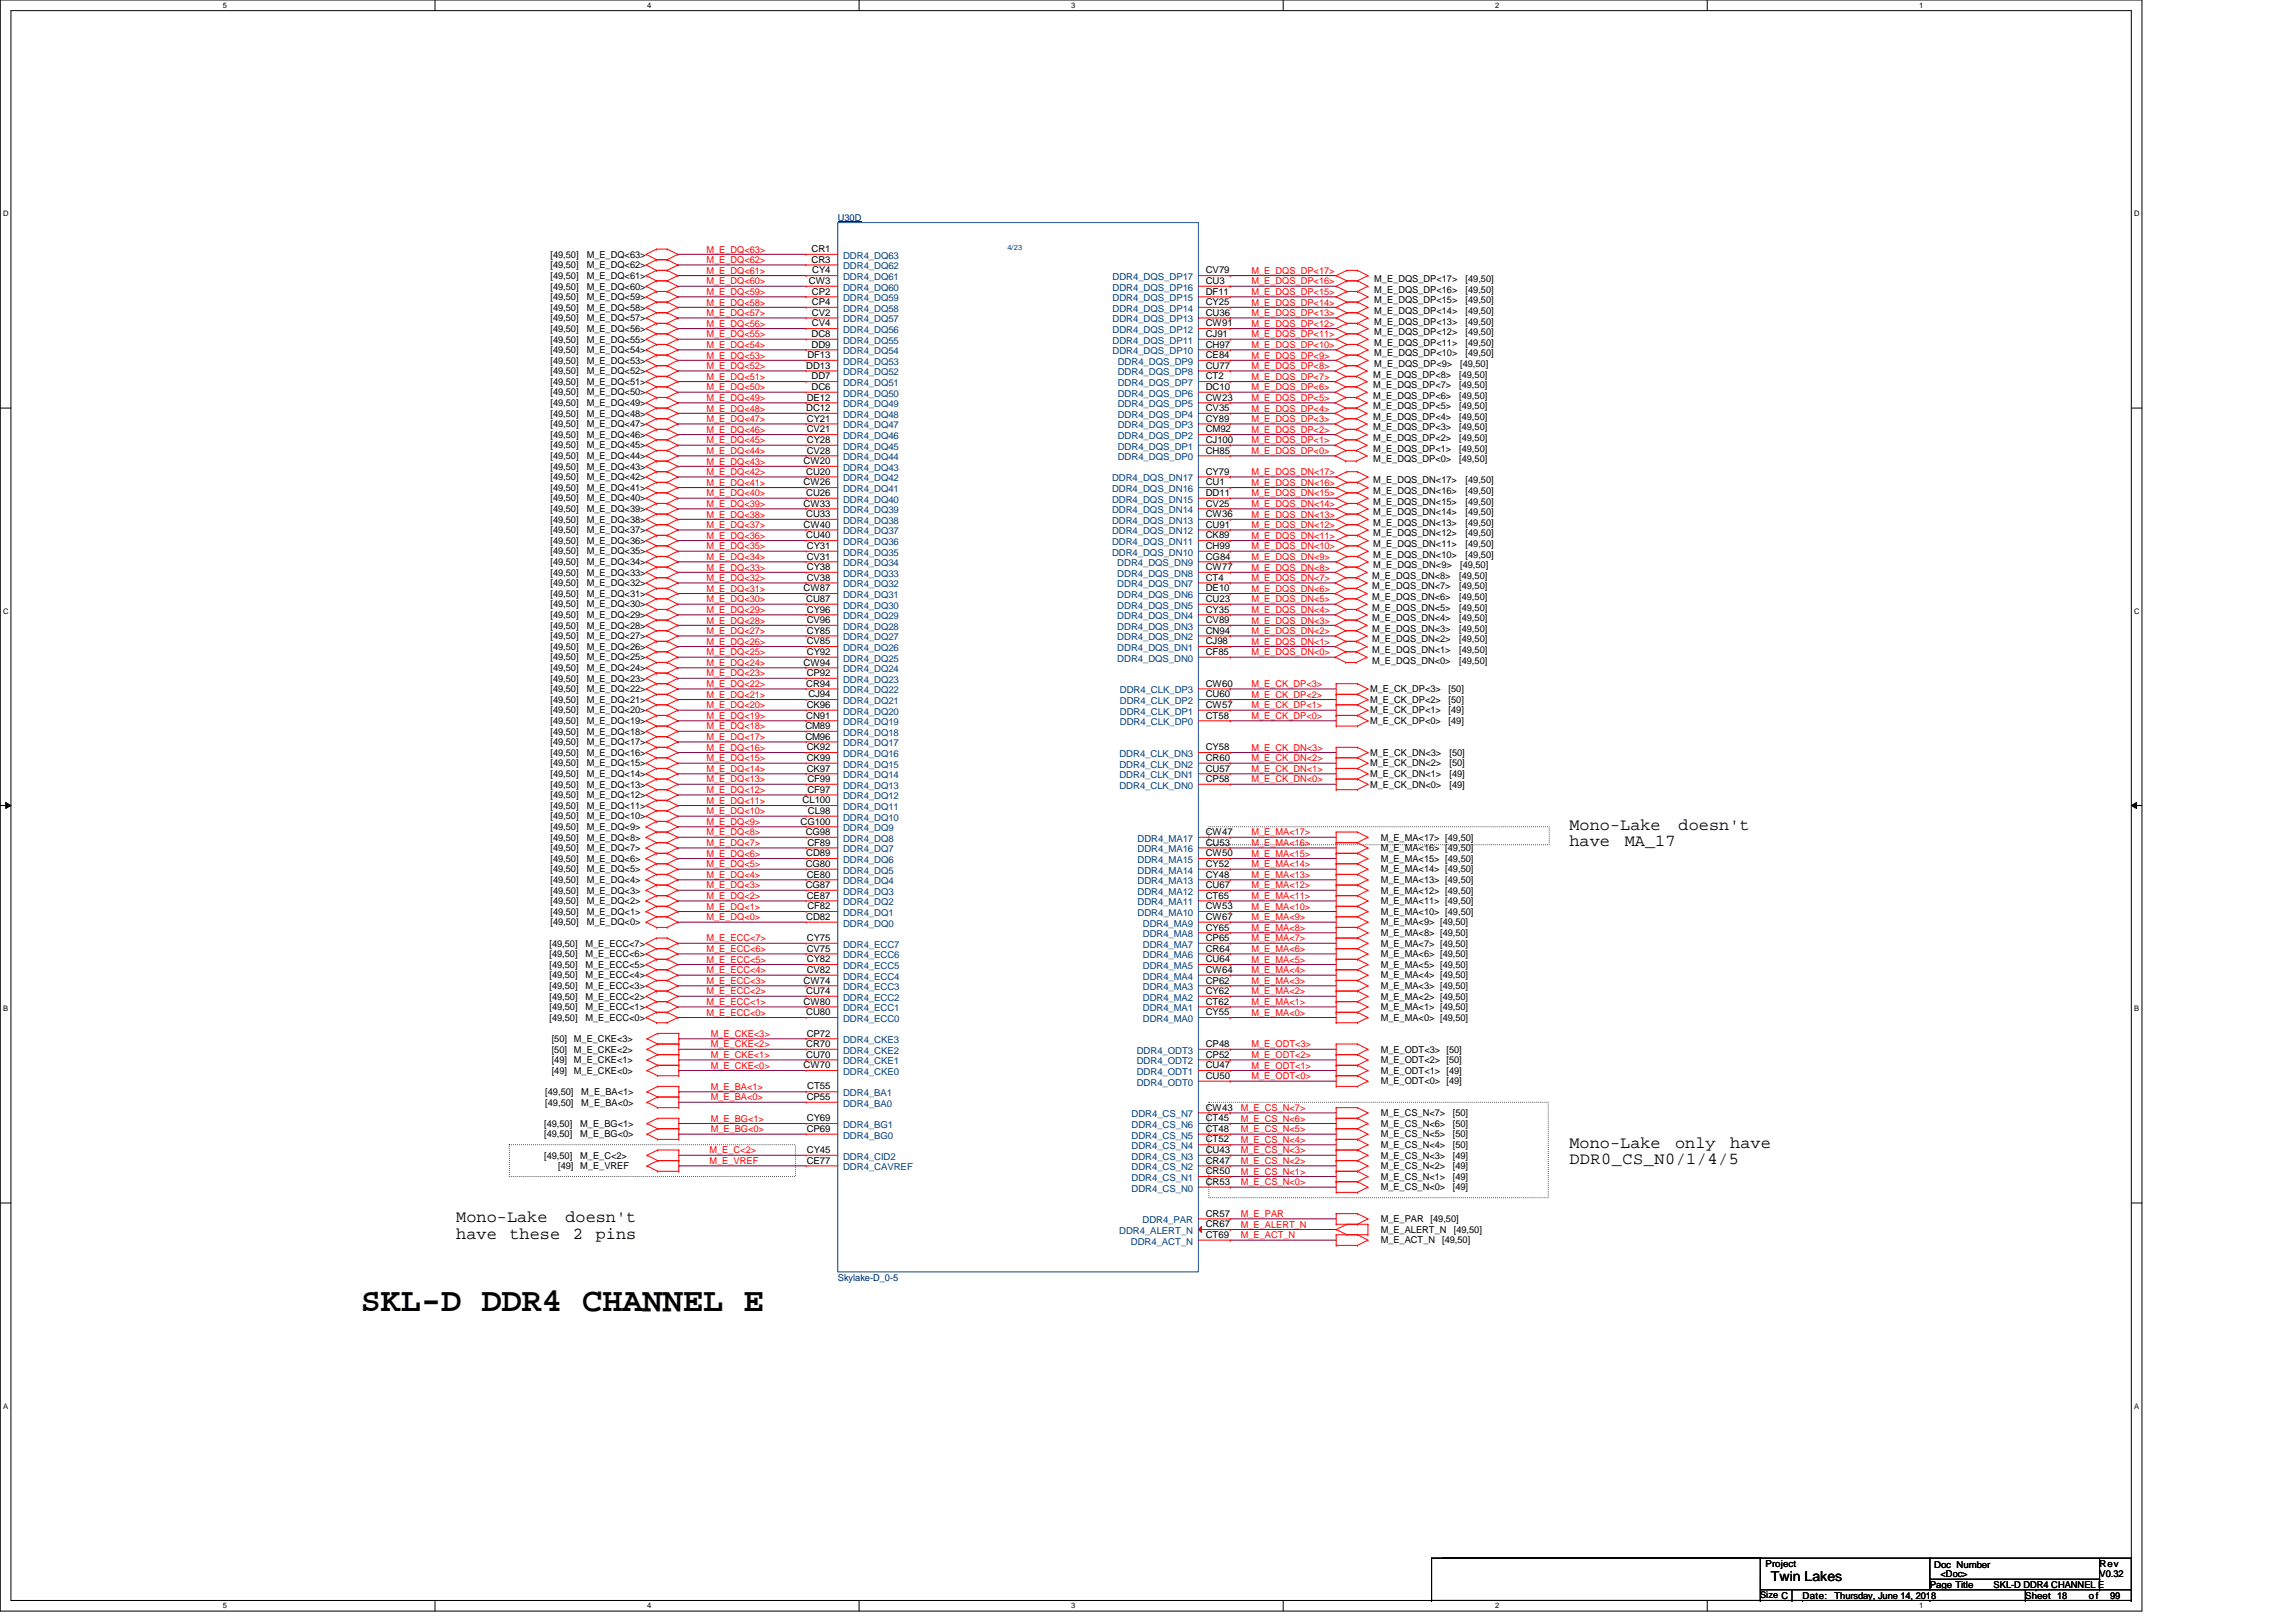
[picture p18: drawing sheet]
<svg xmlns="http://www.w3.org/2000/svg" width="297mm" height="210mm" viewBox="0 0 297 210" stroke-linecap="round" stroke-linejoin="round" font-family="sans-serif">
<defs><g id="words">
<text font-size="4.3" x="46.7" y="169.6">SKL-D DDR4 CHANNEL E</text>
<g font-size="2.2">
<text x="203" y="107.4">Mono-Lake</text>
<text x="217.2" y="107.4">doesn't</text>
<text x="203" y="109.5">have</text>
<text x="210.2" y="109.5">MA_17</text>
<text x="203" y="148.5">Mono-Lake</text>
<text x="216.7" y="148.5">only</text>
<text x="223.9" y="148.5">have</text>
<text x="203" y="150.7">DDR0_CS_N0/1/4/5</text>
<text x="59" y="158.1">Mono-Lake</text>
<text x="59" y="160.3">have</text>
<text x="65.9" y="160.3">these</text>
<text x="73.1" y="158.1">doesn't</text>
<text x="74.1" y="160.3">2</text>
<text x="77.1" y="160.3">pins</text>
</g>
<text font-size="1.8" x="229.1" y="204.6">Twin Lakes</text>
<g font-size="1.2" fill="#000080">
<text x="108.4" y="28.6">U30D</text>
<text x="108.4" y="165.7">Skylake-D_0-5</text>
</g>
<g font-size="1.2">
<text x="71.2" y="33.4">[49,50]</text>
<text x="71.2" y="34.7">[49,50]</text>
<text x="75.9" y="33.4">M_E_DQ&lt;63&gt;</text>
<text x="75.9" y="34.7">M_E_DQ&lt;62&gt;</text>
<text x="105" y="34">CR3</text>
<text x="105" y="32.6">CR1</text>
<text x="105.1" y="35.4">CY4</text>
<text x="156" y="35.4">CV79</text>
<text x="71.2" y="36.1">[49,50]</text>
<text x="71.2" y="37.5">[49,50]</text>
<text x="71.2" y="38.8">[49,50]</text>
<text x="71.2" y="40.2">[49,50]</text>
<text x="71.2" y="41.6">[49,50]</text>
<text x="75.9" y="36.1">M_E_DQ&lt;61&gt;</text>
<text x="75.9" y="37.5">M_E_DQ&lt;60&gt;</text>
<text x="75.9" y="38.8">M_E_DQ&lt;59&gt;</text>
<text x="75.9" y="40.2">M_E_DQ&lt;58&gt;</text>
<text x="75.9" y="41.6">M_E_DQ&lt;57&gt;</text>
<text x="104.6" y="36.7">CW3</text>
<text x="105" y="40.9">CV2</text>
<text x="105" y="39.5">CP4</text>
<text x="105" y="38.1">CP2</text>
<text x="156" y="36.7">CU3</text>
<text x="156" y="38.1">DF11</text>
<text x="156" y="39.5">CY25</text>
<text x="156" y="40.9">CU36</text>
<text x="177.8" y="42">M_E_DQS_DP&lt;13&gt;</text>
<text x="177.8" y="40.6">M_E_DQS_DP&lt;14&gt;</text>
<text x="177.8" y="39.3">M_E_DQS_DP&lt;15&gt;</text>
<text x="177.8" y="36.5">M_E_DQS_DP&lt;17&gt;</text>
<text x="177.8" y="37.9">M_E_DQS_DP&lt;16&gt;</text>
<text x="189.6" y="42">[49,50]</text>
<text x="189.6" y="40.6">[49,50]</text>
<text x="189.6" y="39.3">[49,50]</text>
<text x="189.6" y="36.5">[49,50]</text>
<text x="189.6" y="37.9">[49,50]</text>
<text x="71.2" y="43">[49,50]</text>
<text x="71.2" y="44.3">[49,50]</text>
<text x="71.2" y="45.7">[49,50]</text>
<text x="71.2" y="47.1">[49,50]</text>
<text x="75.9" y="43">M_E_DQ&lt;56&gt;</text>
<text x="75.9" y="44.3">M_E_DQ&lt;55&gt;</text>
<text x="75.9" y="45.7">M_E_DQ&lt;54&gt;</text>
<text x="75.9" y="47.1">M_E_DQ&lt;53&gt;</text>
<text x="104.3" y="47.7">DD13</text>
<text x="104.5" y="46.3">DF13</text>
<text x="105" y="45">DD9</text>
<text x="105" y="43.6">DC8</text>
<text x="105" y="42.2">CV4</text>
<text x="156" y="42.2">CW91</text>
<text x="156" y="43.6">CJ91</text>
<text x="156" y="45">CH97</text>
<text x="156" y="46.3">CE84</text>
<text x="156" y="47.7">CU77</text>
<text x="177.8" y="47.5">M_E_DQS_DP&lt;9&gt;</text>
<text x="177.8" y="44.7">M_E_DQS_DP&lt;11&gt;</text>
<text x="177.8" y="46.1">M_E_DQS_DP&lt;10&gt;</text>
<text x="177.8" y="43.4">M_E_DQS_DP&lt;12&gt;</text>
<text x="188.9" y="47.5">[49,50]</text>
<text x="189.6" y="44.7">[49,50]</text>
<text x="189.6" y="46.1">[49,50]</text>
<text x="189.6" y="43.4">[49,50]</text>
<text x="71.2" y="48.5">[49,50]</text>
<text x="71.2" y="49.8">[49,50]</text>
<text x="71.2" y="51.2">[49,50]</text>
<text x="71.2" y="52.6">[49,50]</text>
<text x="71.2" y="53.9">[49,50]</text>
<text x="75.9" y="48.5">M_E_DQ&lt;52&gt;</text>
<text x="75.9" y="49.8">M_E_DQ&lt;51&gt;</text>
<text x="75.9" y="51.2">M_E_DQ&lt;50&gt;</text>
<text x="75.9" y="52.6">M_E_DQ&lt;49&gt;</text>
<text x="75.9" y="53.9">M_E_DQ&lt;48&gt;</text>
<text x="104.3" y="53.2">DC12</text>
<text x="104.4" y="51.8">DE12</text>
<text x="105" y="50.5">DC6</text>
<text x="105" y="49.1">DD7</text>
<text x="156" y="49.1">CT2</text>
<text x="156" y="50.5">DC10</text>
<text x="156" y="51.8">CW23</text>
<text x="156" y="53.2">CV35</text>
<text x="177.7" y="50.2">M_E_DQS_DP&lt;7&gt;</text>
<text x="177.7" y="51.6">M_E_DQS_DP&lt;6&gt;</text>
<text x="177.7" y="53">M_E_DQS_DP&lt;5&gt;</text>
<text x="177.7" y="48.9">M_E_DQS_DP&lt;8&gt;</text>
<text x="188.8" y="50.2">[49,50]</text>
<text x="188.8" y="51.6">[49,50]</text>
<text x="188.8" y="53">[49,50]</text>
<text x="188.8" y="48.9">[49,50]</text>
<text x="71.2" y="55.3">[49,50]</text>
<text x="71.2" y="56.7">[49,50]</text>
<text x="71.2" y="58">[49,50]</text>
<text x="71.2" y="59.4">[49,50]</text>
<text x="75.9" y="55.3">M_E_DQ&lt;47&gt;</text>
<text x="75.9" y="56.7">M_E_DQ&lt;46&gt;</text>
<text x="75.9" y="58">M_E_DQ&lt;45&gt;</text>
<text x="75.9" y="59.4">M_E_DQ&lt;44&gt;</text>
<text x="104.4" y="58.7">CV28</text>
<text x="104.4" y="55.9">CV21</text>
<text x="104.4" y="57.3">CY28</text>
<text x="104.4" y="54.6">CY21</text>
<text x="156" y="54.6">CY89</text>
<text x="156" y="55.9">CM92</text>
<text x="156" y="57.3">CJ100</text>
<text x="156" y="58.7">CH85</text>
<text x="177.7" y="54.3">M_E_DQS_DP&lt;4&gt;</text>
<text x="177.7" y="57.1">M_E_DQS_DP&lt;2&gt;</text>
<text x="177.7" y="59.8">M_E_DQS_DP&lt;0&gt;</text>
<text x="177.7" y="55.7">M_E_DQS_DP&lt;3&gt;</text>
<text x="177.7" y="58.5">M_E_DQS_DP&lt;1&gt;</text>
<text x="188.8" y="54.3">[49,50]</text>
<text x="188.8" y="57.1">[49,50]</text>
<text x="188.8" y="59.8">[49,50]</text>
<text x="188.8" y="55.7">[49,50]</text>
<text x="188.8" y="58.5">[49,50]</text>
<text x="71.2" y="60.8">[49,50]</text>
<text x="71.2" y="62.2">[49,50]</text>
<text x="71.2" y="63.5">[49,50]</text>
<text x="71.2" y="64.9">[49,50]</text>
<text x="75.9" y="60.8">M_E_DQ&lt;43&gt;</text>
<text x="75.9" y="62.2">M_E_DQ&lt;42&gt;</text>
<text x="75.9" y="63.5">M_E_DQ&lt;41&gt;</text>
<text x="75.9" y="64.9">M_E_DQ&lt;40&gt;</text>
<text x="104" y="65.6">CW33</text>
<text x="104" y="62.8">CW26</text>
<text x="104" y="60">CW20</text>
<text x="104.3" y="64.2">CU26</text>
<text x="104.3" y="61.4">CU20</text>
<text x="156" y="61.4">CY79</text>
<text x="156" y="62.8">CU1</text>
<text x="156" y="64.2">DD11</text>
<text x="156" y="65.6">CV25</text>
<text x="177.7" y="65.3">M_E_DQS_DN&lt;15&gt;</text>
<text x="177.7" y="63.9">M_E_DQS_DN&lt;16&gt;</text>
<text x="177.7" y="62.6">M_E_DQS_DN&lt;17&gt;</text>
<text x="189.6" y="65.3">[49,50]</text>
<text x="189.6" y="63.9">[49,50]</text>
<text x="189.6" y="62.6">[49,50]</text>
<text x="71.2" y="66.3">[49,50]</text>
<text x="71.2" y="67.6">[49,50]</text>
<text x="71.2" y="69">[49,50]</text>
<text x="71.2" y="70.4">[49,50]</text>
<text x="71.2" y="71.8">[49,50]</text>
<text x="75.9" y="66.3">M_E_DQ&lt;39&gt;</text>
<text x="75.9" y="67.6">M_E_DQ&lt;38&gt;</text>
<text x="75.9" y="69">M_E_DQ&lt;37&gt;</text>
<text x="75.9" y="70.4">M_E_DQ&lt;36&gt;</text>
<text x="75.9" y="71.8">M_E_DQ&lt;35&gt;</text>
<text x="104" y="68.3">CW40</text>
<text x="104.3" y="69.7">CU40</text>
<text x="104.3" y="66.9">CU33</text>
<text x="104.4" y="71">CY31</text>
<text x="156" y="66.9">CW36</text>
<text x="156" y="68.3">CU91</text>
<text x="156" y="69.7">CK89</text>
<text x="156" y="71">CH99</text>
<text x="177.7" y="68.1">M_E_DQS_DN&lt;13&gt;</text>
<text x="177.7" y="66.7">M_E_DQS_DN&lt;14&gt;</text>
<text x="177.7" y="70.8">M_E_DQS_DN&lt;11&gt;</text>
<text x="177.7" y="69.4">M_E_DQS_DN&lt;12&gt;</text>
<text x="189.6" y="68.1">[49,50]</text>
<text x="189.6" y="66.7">[49,50]</text>
<text x="189.6" y="70.8">[49,50]</text>
<text x="189.6" y="69.4">[49,50]</text>
<text x="71.2" y="73.1">[49,50]</text>
<text x="71.2" y="74.5">[49,50]</text>
<text x="71.2" y="75.9">[49,50]</text>
<text x="71.2" y="77.3">[49,50]</text>
<text x="75.9" y="73.1">M_E_DQ&lt;34&gt;</text>
<text x="75.9" y="74.5">M_E_DQ&lt;33&gt;</text>
<text x="75.9" y="75.9">M_E_DQ&lt;32&gt;</text>
<text x="75.9" y="77.3">M_E_DQ&lt;31&gt;</text>
<text x="104" y="76.5">CW87</text>
<text x="104.3" y="77.9">CU87</text>
<text x="104.4" y="75.1">CV38</text>
<text x="104.4" y="72.4">CV31</text>
<text x="104.4" y="73.8">CY38</text>
<text x="156" y="72.4">CG84</text>
<text x="156" y="73.8">CW77</text>
<text x="156" y="75.1">CT4</text>
<text x="156" y="76.5">DE10</text>
<text x="156" y="77.9">CU23</text>
<text x="177.5" y="77.7">M_E_DQS_DN&lt;6&gt;</text>
<text x="177.5" y="76.3">M_E_DQS_DN&lt;7&gt;</text>
<text x="177.5" y="74.9">M_E_DQS_DN&lt;8&gt;</text>
<text x="177.7" y="73.6">M_E_DQS_DN&lt;9&gt;</text>
<text x="177.7" y="72.2">M_E_DQS_DN&lt;10&gt;</text>
<text x="188.8" y="77.7">[49,50]</text>
<text x="188.8" y="76.3">[49,50]</text>
<text x="188.8" y="74.9">[49,50]</text>
<text x="188.9" y="73.6">[49,50]</text>
<text x="189.6" y="72.2">[49,50]</text>
<text x="71.2" y="78.6">[49,50]</text>
<text x="71.2" y="80">[49,50]</text>
<text x="71.2" y="81.4">[49,50]</text>
<text x="71.2" y="82.7">[49,50]</text>
<text x="75.9" y="78.6">M_E_DQ&lt;30&gt;</text>
<text x="75.9" y="80">M_E_DQ&lt;29&gt;</text>
<text x="75.9" y="81.4">M_E_DQ&lt;28&gt;</text>
<text x="75.9" y="82.7">M_E_DQ&lt;27&gt;</text>
<text x="104.4" y="83.4">CV85</text>
<text x="104.4" y="80.6">CV96</text>
<text x="104.4" y="82">CY85</text>
<text x="104.4" y="79.3">CY96</text>
<text x="156" y="79.3">CY35</text>
<text x="156" y="80.6">CV89</text>
<text x="156" y="82">CN94</text>
<text x="156" y="83.4">CJ98</text>
<text x="177.5" y="80.4">M_E_DQS_DN&lt;4&gt;</text>
<text x="177.5" y="79">M_E_DQS_DN&lt;5&gt;</text>
<text x="177.5" y="83.1">M_E_DQS_DN&lt;2&gt;</text>
<text x="177.5" y="81.8">M_E_DQS_DN&lt;3&gt;</text>
<text x="188.8" y="80.4">[49,50]</text>
<text x="188.8" y="79">[49,50]</text>
<text x="188.8" y="83.1">[49,50]</text>
<text x="188.8" y="81.8">[49,50]</text>
<text x="71.2" y="84.1">[49,50]</text>
<text x="71.2" y="85.5">[49,50]</text>
<text x="71.2" y="86.8">[49,50]</text>
<text x="71.2" y="88.2">[49,50]</text>
<text x="71.2" y="89.6">[49,50]</text>
<text x="75.9" y="84.1">M_E_DQ&lt;26&gt;</text>
<text x="75.9" y="85.5">M_E_DQ&lt;25&gt;</text>
<text x="75.9" y="86.8">M_E_DQ&lt;24&gt;</text>
<text x="75.9" y="88.2">M_E_DQ&lt;23&gt;</text>
<text x="75.9" y="89.6">M_E_DQ&lt;22&gt;</text>
<text x="104" y="86.1">CW94</text>
<text x="104.3" y="88.9">CR94</text>
<text x="104.4" y="87.5">CP92</text>
<text x="104.4" y="84.8">CY92</text>
<text x="156" y="84.8">CF85</text>
<text x="156" y="88.9">CW60</text>
<text x="177.2" y="89.6">M_E_CK_DP&lt;3&gt;</text>
<text x="177.5" y="85.9">M_E_DQS_DN&lt;0&gt;</text>
<text x="177.5" y="84.5">M_E_DQS_DN&lt;1&gt;</text>
<text x="187.4" y="89.6">[50]</text>
<text x="188.8" y="85.9">[49,50]</text>
<text x="188.8" y="84.5">[49,50]</text>
<text x="71.2" y="91">[49,50]</text>
<text x="71.2" y="92.3">[49,50]</text>
<text x="71.2" y="93.7">[49,50]</text>
<text x="71.2" y="95.1">[49,50]</text>
<text x="75.9" y="91">M_E_DQ&lt;21&gt;</text>
<text x="75.9" y="92.3">M_E_DQ&lt;20&gt;</text>
<text x="75.9" y="93.7">M_E_DQ&lt;19&gt;</text>
<text x="75.9" y="95.1">M_E_DQ&lt;18&gt;</text>
<text x="104.2" y="95.7">CM96</text>
<text x="104.2" y="94.3">CM89</text>
<text x="104.3" y="93">CN91</text>
<text x="104.4" y="91.6">CK96</text>
<text x="104.6" y="90.2">CJ94</text>
<text x="156" y="90.2">CU60</text>
<text x="156" y="91.6">CW57</text>
<text x="156" y="93">CT58</text>
<text x="177.2" y="91">M_E_CK_DP&lt;2&gt;</text>
<text x="177.2" y="93.7">M_E_CK_DP&lt;0&gt;</text>
<text x="177.2" y="92.3">M_E_CK_DP&lt;1&gt;</text>
<text x="187.4" y="91">[50]</text>
<text x="187.4" y="93.7">[49]</text>
<text x="187.4" y="92.3">[49]</text>
<text x="71.2" y="96.5">[49,50]</text>
<text x="71.2" y="97.8">[49,50]</text>
<text x="71.2" y="99.2">[49,50]</text>
<text x="71.2" y="100.6">[49,50]</text>
<text x="71.2" y="101.9">[49,50]</text>
<text x="75.9" y="96.5">M_E_DQ&lt;17&gt;</text>
<text x="75.9" y="97.8">M_E_DQ&lt;16&gt;</text>
<text x="75.9" y="99.2">M_E_DQ&lt;15&gt;</text>
<text x="75.9" y="100.6">M_E_DQ&lt;14&gt;</text>
<text x="75.9" y="101.9">M_E_DQ&lt;13&gt;</text>
<text x="104.4" y="99.8">CK97</text>
<text x="104.4" y="98.5">CK99</text>
<text x="104.4" y="97.1">CK92</text>
<text x="104.5" y="101.2">CF99</text>
<text x="156" y="97.1">CY58</text>
<text x="156" y="98.5">CR60</text>
<text x="156" y="99.8">CU57</text>
<text x="156" y="101.2">CP58</text>
<text x="177.2" y="99.2">M_E_CK_DN&lt;2&gt;</text>
<text x="177.2" y="97.8">M_E_CK_DN&lt;3&gt;</text>
<text x="177.2" y="101.9">M_E_CK_DN&lt;0&gt;</text>
<text x="177.2" y="100.6">M_E_CK_DN&lt;1&gt;</text>
<text x="187.5" y="99.2">[50]</text>
<text x="187.5" y="97.8">[50]</text>
<text x="187.5" y="101.9">[49]</text>
<text x="187.5" y="100.6">[49]</text>
<text x="71.2" y="103.3">[49,50]</text>
<text x="71.2" y="104.7">[49,50]</text>
<text x="71.2" y="106">[49,50]</text>
<text x="71.2" y="107.4">[49,50]</text>
<text x="75.9" y="103.3">M_E_DQ&lt;12&gt;</text>
<text x="75.9" y="104.7">M_E_DQ&lt;11&gt;</text>
<text x="75.9" y="106">M_E_DQ&lt;10&gt;</text>
<text x="75.9" y="107.4">M_E_DQ&lt;9&gt;</text>
<text x="103.6" y="106.7">CG100</text>
<text x="103.8" y="103.9">CL100</text>
<text x="104.5" y="102.6">CF97</text>
<text x="104.5" y="105.3">CL98</text>
<text x="71.2" y="108.8">[49,50]</text>
<text x="71.2" y="110.2">[49,50]</text>
<text x="71.2" y="111.5">[49,50]</text>
<text x="71.2" y="112.9">[49,50]</text>
<text x="75.9" y="108.8">M_E_DQ&lt;8&gt;</text>
<text x="75.9" y="110.2">M_E_DQ&lt;7&gt;</text>
<text x="75.9" y="111.5">M_E_DQ&lt;6&gt;</text>
<text x="75.9" y="112.9">M_E_DQ&lt;5&gt;</text>
<text x="104.2" y="112.2">CG80</text>
<text x="104.2" y="108.1">CG98</text>
<text x="104.3" y="110.8">CD89</text>
<text x="104.4" y="113.6">CE80</text>
<text x="104.5" y="109.4">CF89</text>
<text x="156" y="108.1">CW47</text>
<text x="156" y="109.4">CU53</text>
<text x="156" y="110.8">CW50</text>
<text x="156" y="112.2">CY52</text>
<text x="156" y="113.6">CY48</text>
<text x="178.6" y="111.5">M_E_MA&lt;15&gt; [49,50]</text>
<text x="178.6" y="110.2">M_E_MA&lt;16&gt; [49,50]</text>
<text x="178.6" y="112.9">M_E_MA&lt;14&gt; [49,50]</text>
<text x="178.6" y="108.8">M_E_MA&lt;17&gt; [49,50]</text>
<text x="71.2" y="114.3">[49,50]</text>
<text x="71.2" y="115.7">[49,50]</text>
<text x="71.2" y="117">[49,50]</text>
<text x="71.2" y="118.4">[49,50]</text>
<text x="71.2" y="119.8">[49,50]</text>
<text x="75.9" y="114.3">M_E_DQ&lt;4&gt;</text>
<text x="75.9" y="115.7">M_E_DQ&lt;3&gt;</text>
<text x="75.9" y="117">M_E_DQ&lt;2&gt;</text>
<text x="75.9" y="118.4">M_E_DQ&lt;1&gt;</text>
<text x="75.9" y="119.8">M_E_DQ&lt;0&gt;</text>
<text x="104.2" y="114.9">CG87</text>
<text x="104.3" y="119">CD82</text>
<text x="104.4" y="116.3">CE87</text>
<text x="104.5" y="117.7">CF82</text>
<text x="156" y="114.9">CU67</text>
<text x="156" y="116.3">CT65</text>
<text x="156" y="117.7">CW53</text>
<text x="156" y="119">CW67</text>
<text x="178.6" y="119.8">M_E_MA&lt;9&gt; [49,50]</text>
<text x="178.6" y="118.4">M_E_MA&lt;10&gt; [49,50]</text>
<text x="178.6" y="117">M_E_MA&lt;11&gt; [49,50]</text>
<text x="178.6" y="115.7">M_E_MA&lt;12&gt; [49,50]</text>
<text x="178.6" y="114.3">M_E_MA&lt;13&gt; [49,50]</text>
<text x="71.1" y="122.5">[49,50]</text>
<text x="71.1" y="125.3">[49,50]</text>
<text x="71.1" y="123.9">[49,50]</text>
<text x="75.8" y="122.5">M_E_ECC&lt;7&gt;</text>
<text x="75.8" y="125.3">M_E_ECC&lt;5&gt;</text>
<text x="75.8" y="123.9">M_E_ECC&lt;6&gt;</text>
<text x="104.4" y="125.9">CV82</text>
<text x="104.4" y="123.1">CV75</text>
<text x="104.4" y="124.5">CY82</text>
<text x="104.4" y="121.8">CY75</text>
<text x="156" y="120.4">CY65</text>
<text x="156" y="121.8">CP65</text>
<text x="156" y="123.1">CR64</text>
<text x="156" y="124.5">CU64</text>
<text x="156" y="125.9">CW64</text>
<text x="178.6" y="125.3">M_E_MA&lt;5&gt; [49,50]</text>
<text x="178.6" y="123.9">M_E_MA&lt;6&gt; [49,50]</text>
<text x="178.6" y="122.5">M_E_MA&lt;7&gt; [49,50]</text>
<text x="178.6" y="121.1">M_E_MA&lt;8&gt; [49,50]</text>
<text x="71.1" y="126.6">[49,50]</text>
<text x="71.1" y="130.7">[49,50]</text>
<text x="71.1" y="129.4">[49,50]</text>
<text x="71.1" y="128">[49,50]</text>
<text x="75.8" y="126.6">M_E_ECC&lt;4&gt;</text>
<text x="75.8" y="130.7">M_E_ECC&lt;1&gt;</text>
<text x="75.8" y="129.4">M_E_ECC&lt;2&gt;</text>
<text x="75.8" y="128">M_E_ECC&lt;3&gt;</text>
<text x="104" y="130">CW80</text>
<text x="104" y="127.3">CW74</text>
<text x="104.3" y="131.4">CU80</text>
<text x="104.3" y="128.6">CU74</text>
<text x="156" y="127.3">CP62</text>
<text x="156" y="128.6">CY62</text>
<text x="156" y="130">CT62</text>
<text x="156" y="131.4">CY55</text>
<text x="178.6" y="130.7">M_E_MA&lt;1&gt; [49,50]</text>
<text x="178.6" y="129.4">M_E_MA&lt;2&gt; [49,50]</text>
<text x="178.6" y="128">M_E_MA&lt;3&gt; [49,50]</text>
<text x="178.6" y="126.6">M_E_MA&lt;4&gt; [49,50]</text>
<text x="71.1" y="132.1">[49,50]</text>
<text x="71.4" y="136.2">[50]</text>
<text x="71.4" y="134.9">[50]</text>
<text x="71.4" y="137.6">[49]</text>
<text x="74.2" y="136.2">M_E_CKE&lt;2&gt;</text>
<text x="74.2" y="134.9">M_E_CKE&lt;3&gt;</text>
<text x="74.2" y="137.6">M_E_CKE&lt;1&gt;</text>
<text x="75.8" y="132.1">M_E_ECC&lt;0&gt;</text>
<text x="104.3" y="136.9">CU70</text>
<text x="104.3" y="135.5">CR70</text>
<text x="104.4" y="134.1">CP72</text>
<text x="156" y="135.5">CP48</text>
<text x="156" y="136.9">CP52</text>
<text x="178.6" y="132.1">M_E_MA&lt;0&gt; [49,50]</text>
<text x="178.6" y="137.6">M_E_ODT&lt;2&gt; [50]</text>
<text x="178.6" y="136.2">M_E_ODT&lt;3&gt; [50]</text>
<text x="70.5" y="143.1">[49,50]</text>
<text x="70.5" y="141.7">[49,50]</text>
<text x="71.4" y="139">[49]</text>
<text x="74.2" y="139">M_E_CKE&lt;0&gt;</text>
<text x="75.2" y="143.1">M_E_BA&lt;0&gt;</text>
<text x="75.2" y="141.7">M_E_BA&lt;1&gt;</text>
<text x="104" y="138.2">CW70</text>
<text x="104.4" y="142.3">CP55</text>
<text x="104.4" y="141">CT55</text>
<text x="156" y="138.2">CU47</text>
<text x="156" y="139.6">CU50</text>
<text x="156" y="143.7">CW43</text>
<text x="178.6" y="140.3">M_E_ODT&lt;0&gt; [49]</text>
<text x="178.6" y="139">M_E_ODT&lt;1&gt; [49]</text>
<text x="70.4" y="145.8">[49,50]</text>
<text x="70.4" y="147.2">[49,50]</text>
<text x="70.4" y="149.9">[49,50]</text>
<text x="75.1" y="145.8">M_E_BG&lt;1&gt;</text>
<text x="75.1" y="147.2">M_E_BG&lt;0&gt;</text>
<text x="75.1" y="149.9">M_E_C&lt;2&gt;</text>
<text x="104.4" y="146.5">CP69</text>
<text x="104.4" y="149.2">CY45</text>
<text x="104.4" y="145.1">CY69</text>
<text x="156" y="145.1">CT45</text>
<text x="156" y="146.5">CT48</text>
<text x="156" y="147.8">CT52</text>
<text x="156" y="149.2">CU43</text>
<text x="178.6" y="148.6">M_E_CS_N&lt;4&gt;</text>
<text x="178.6" y="147.2">M_E_CS_N&lt;5&gt;</text>
<text x="178.6" y="149.9">M_E_CS_N&lt;3&gt;</text>
<text x="178.6" y="145.8">M_E_CS_N&lt;6&gt;</text>
<text x="178.6" y="144.5">M_E_CS_N&lt;7&gt;</text>
<text x="188" y="148.6">[50]</text>
<text x="188" y="147.2">[50]</text>
<text x="188" y="149.9">[49]</text>
<text x="188" y="145.8">[50]</text>
<text x="188" y="144.5">[50]</text>
<text x="72.2" y="151.3">[49]</text>
<text x="75.1" y="151.3">M_E_VREF</text>
<text x="104.4" y="150.6">CE77</text>
<text x="156" y="150.6">CR47</text>
<text x="156" y="152">CR50</text>
<text x="156" y="153.3">CR53</text>
<text x="178.6" y="154.1">M_E_CS_N&lt;0&gt;</text>
<text x="178.6" y="152.7">M_E_CS_N&lt;1&gt;</text>
<text x="178.6" y="151.3">M_E_CS_N&lt;2&gt;</text>
<text x="188" y="154.1">[49]</text>
<text x="188" y="152.7">[49]</text>
<text x="188" y="151.3">[49]</text>
<text x="156" y="157.4">CR57</text>
<text x="156" y="158.8">CR67</text>
<text x="156" y="160.2">CT69</text>
<text x="178.6" y="158.2">M_E_PAR</text>
<text x="178.6" y="160.9">M_E_ACT_N</text>
<text x="178.6" y="159.6">M_E_ALERT_N</text>
<text x="185.1" y="158.2">[49,50]</text>
<text x="186.6" y="160.9">[49,50]</text>
<text x="188.1" y="159.6">[49,50]</text>
<text x="228.4" y="202.8">Project</text>
<text x="250.2" y="202.9">Doc Number</text>
<text x="271.6" y="202.8">Rev</text>
<text x="227.7" y="206.8">Size C</text>
<text x="233.2" y="206.9">Date:</text>
<text x="237.3" y="206.9">Thursday, June 14, 2018</text>
<text x="249.7" y="205.5">Page Title</text>
<text x="251.1" y="204.1">&lt;Doc&gt;</text>
<text x="257.9" y="205.5">SKL-D DDR4 CHANNEL E</text>
<text x="262" y="206.9">Sheet 18</text>
<text x="270.3" y="206.9">of</text>
<text x="271.6" y="204.1">V0.32</text>
<text x="273" y="206.9">99</text>
</g>
<g font-size="1.2" fill="#f00">
<text x="91.4" y="32.7">M_E_DQ&lt;63&gt;</text>
<text x="91.4" y="34">M_E_DQ&lt;62&gt;</text>
<text x="91.4" y="35.4">M_E_DQ&lt;61&gt;</text>
<text x="161.9" y="35.4">M_E_DQS_DP&lt;17&gt;</text>
<text x="91.4" y="36.8">M_E_DQ&lt;60&gt;</text>
<text x="91.4" y="38.2">M_E_DQ&lt;59&gt;</text>
<text x="91.4" y="39.5">M_E_DQ&lt;58&gt;</text>
<text x="91.4" y="40.9">M_E_DQ&lt;57&gt;</text>
<text x="161.9" y="36.8">M_E_DQS_DP&lt;16&gt;</text>
<text x="161.9" y="40.9">M_E_DQS_DP&lt;13&gt;</text>
<text x="161.9" y="38.2">M_E_DQS_DP&lt;15&gt;</text>
<text x="161.9" y="39.5">M_E_DQS_DP&lt;14&gt;</text>
<text x="91.4" y="42.3">M_E_DQ&lt;56&gt;</text>
<text x="91.4" y="43.6">M_E_DQ&lt;55&gt;</text>
<text x="91.4" y="45">M_E_DQ&lt;54&gt;</text>
<text x="91.4" y="46.4">M_E_DQ&lt;53&gt;</text>
<text x="91.4" y="47.8">M_E_DQ&lt;52&gt;</text>
<text x="161.9" y="47.8">M_E_DQS_DP&lt;8&gt;</text>
<text x="161.9" y="43.6">M_E_DQS_DP&lt;11&gt;</text>
<text x="161.9" y="46.4">M_E_DQS_DP&lt;9&gt;</text>
<text x="161.9" y="42.3">M_E_DQS_DP&lt;12&gt;</text>
<text x="161.9" y="45">M_E_DQS_DP&lt;10&gt;</text>
<text x="91.4" y="49.1">M_E_DQ&lt;51&gt;</text>
<text x="91.4" y="50.5">M_E_DQ&lt;50&gt;</text>
<text x="91.4" y="51.9">M_E_DQ&lt;49&gt;</text>
<text x="91.4" y="53.3">M_E_DQ&lt;48&gt;</text>
<text x="161.9" y="53.3">M_E_DQS_DP&lt;4&gt;</text>
<text x="161.9" y="51.9">M_E_DQS_DP&lt;5&gt;</text>
<text x="161.9" y="50.5">M_E_DQS_DP&lt;6&gt;</text>
<text x="161.9" y="49.1">M_E_DQS_DP&lt;7&gt;</text>
<text x="91.4" y="54.6">M_E_DQ&lt;47&gt;</text>
<text x="91.4" y="56">M_E_DQ&lt;46&gt;</text>
<text x="91.4" y="57.4">M_E_DQ&lt;45&gt;</text>
<text x="91.4" y="58.7">M_E_DQ&lt;44&gt;</text>
<text x="161.9" y="56">M_E_DQS_DP&lt;2&gt;</text>
<text x="161.9" y="54.6">M_E_DQS_DP&lt;3&gt;</text>
<text x="161.9" y="58.7">M_E_DQS_DP&lt;0&gt;</text>
<text x="161.9" y="57.4">M_E_DQS_DP&lt;1&gt;</text>
<text x="91.4" y="60.1">M_E_DQ&lt;43&gt;</text>
<text x="91.4" y="61.5">M_E_DQ&lt;42&gt;</text>
<text x="91.4" y="62.8">M_E_DQ&lt;41&gt;</text>
<text x="91.4" y="64.2">M_E_DQ&lt;40&gt;</text>
<text x="91.4" y="65.6">M_E_DQ&lt;39&gt;</text>
<text x="161.9" y="62.8">M_E_DQS_DN&lt;16&gt;</text>
<text x="161.9" y="61.5">M_E_DQS_DN&lt;17&gt;</text>
<text x="161.9" y="65.6">M_E_DQS_DN&lt;14&gt;</text>
<text x="161.9" y="64.2">M_E_DQS_DN&lt;15&gt;</text>
<text x="91.4" y="67">M_E_DQ&lt;38&gt;</text>
<text x="91.4" y="68.3">M_E_DQ&lt;37&gt;</text>
<text x="91.4" y="69.7">M_E_DQ&lt;36&gt;</text>
<text x="91.4" y="71.1">M_E_DQ&lt;35&gt;</text>
<text x="161.9" y="67">M_E_DQS_DN&lt;13&gt;</text>
<text x="161.9" y="69.7">M_E_DQS_DN&lt;11&gt;</text>
<text x="161.9" y="68.3">M_E_DQS_DN&lt;12&gt;</text>
<text x="161.9" y="71.1">M_E_DQS_DN&lt;10&gt;</text>
<text x="91.4" y="72.5">M_E_DQ&lt;34&gt;</text>
<text x="91.4" y="73.8">M_E_DQ&lt;33&gt;</text>
<text x="91.4" y="75.2">M_E_DQ&lt;32&gt;</text>
<text x="91.4" y="76.6">M_E_DQ&lt;31&gt;</text>
<text x="91.4" y="77.9">M_E_DQ&lt;30&gt;</text>
<text x="161.9" y="76.6">M_E_DQS_DN&lt;6&gt;</text>
<text x="161.9" y="75.2">M_E_DQS_DN&lt;7&gt;</text>
<text x="161.9" y="77.9">M_E_DQS_DN&lt;5&gt;</text>
<text x="161.9" y="73.8">M_E_DQS_DN&lt;8&gt;</text>
<text x="161.9" y="72.5">M_E_DQS_DN&lt;9&gt;</text>
<text x="91.4" y="79.3">M_E_DQ&lt;29&gt;</text>
<text x="91.4" y="80.7">M_E_DQ&lt;28&gt;</text>
<text x="91.4" y="82">M_E_DQ&lt;27&gt;</text>
<text x="91.4" y="83.4">M_E_DQ&lt;26&gt;</text>
<text x="161.9" y="83.4">M_E_DQS_DN&lt;1&gt;</text>
<text x="161.9" y="82">M_E_DQS_DN&lt;2&gt;</text>
<text x="161.9" y="80.7">M_E_DQS_DN&lt;3&gt;</text>
<text x="161.9" y="79.3">M_E_DQS_DN&lt;4&gt;</text>
<text x="91.4" y="84.8">M_E_DQ&lt;25&gt;</text>
<text x="91.4" y="86.2">M_E_DQ&lt;24&gt;</text>
<text x="91.4" y="87.5">M_E_DQ&lt;23&gt;</text>
<text x="91.4" y="88.9">M_E_DQ&lt;22&gt;</text>
<text x="161.9" y="88.9">M_E_CK_DP&lt;3&gt;</text>
<text x="161.9" y="84.8">M_E_DQS_DN&lt;0&gt;</text>
<text x="91.4" y="90.3">M_E_DQ&lt;21&gt;</text>
<text x="91.4" y="91.7">M_E_DQ&lt;20&gt;</text>
<text x="91.4" y="93">M_E_DQ&lt;19&gt;</text>
<text x="91.4" y="94.4">M_E_DQ&lt;18&gt;</text>
<text x="91.4" y="95.8">M_E_DQ&lt;17&gt;</text>
<text x="161.9" y="90.3">M_E_CK_DP&lt;2&gt;</text>
<text x="161.9" y="91.7">M_E_CK_DP&lt;1&gt;</text>
<text x="161.9" y="93">M_E_CK_DP&lt;0&gt;</text>
<text x="91.4" y="97.1">M_E_DQ&lt;16&gt;</text>
<text x="91.4" y="98.5">M_E_DQ&lt;15&gt;</text>
<text x="91.4" y="99.9">M_E_DQ&lt;14&gt;</text>
<text x="91.4" y="101.3">M_E_DQ&lt;13&gt;</text>
<text x="161.9" y="99.9">M_E_CK_DN&lt;1&gt;</text>
<text x="161.9" y="101.3">M_E_CK_DN&lt;0&gt;</text>
<text x="161.9" y="98.5">M_E_CK_DN&lt;2&gt;</text>
<text x="161.9" y="97.1">M_E_CK_DN&lt;3&gt;</text>
<text x="91.4" y="102.6">M_E_DQ&lt;12&gt;</text>
<text x="91.4" y="104">M_E_DQ&lt;11&gt;</text>
<text x="91.4" y="105.4">M_E_DQ&lt;10&gt;</text>
<text x="91.4" y="106.7">M_E_DQ&lt;9&gt;</text>
<text x="91.4" y="108.1">M_E_DQ&lt;8&gt;</text>
<text x="91.4" y="109.5">M_E_DQ&lt;7&gt;</text>
<text x="91.4" y="110.9">M_E_DQ&lt;6&gt;</text>
<text x="91.4" y="112.2">M_E_DQ&lt;5&gt;</text>
<text x="91.4" y="113.6">M_E_DQ&lt;4&gt;</text>
<text x="161.9" y="113.6">M_E_MA&lt;13&gt;</text>
<text x="161.9" y="112.2">M_E_MA&lt;14&gt;</text>
<text x="161.9" y="108.1">M_E_MA&lt;17&gt;</text>
<text x="161.9" y="109.5">M_E_MA&lt;16&gt;</text>
<text x="161.9" y="110.9">M_E_MA&lt;15&gt;</text>
<text x="91.4" y="115">M_E_DQ&lt;3&gt;</text>
<text x="91.4" y="116.3">M_E_DQ&lt;2&gt;</text>
<text x="91.4" y="117.7">M_E_DQ&lt;1&gt;</text>
<text x="91.4" y="119.1">M_E_DQ&lt;0&gt;</text>
<text x="161.9" y="116.3">M_E_MA&lt;11&gt;</text>
<text x="161.9" y="115">M_E_MA&lt;12&gt;</text>
<text x="161.9" y="119.1">M_E_MA&lt;9&gt;</text>
<text x="161.9" y="117.7">M_E_MA&lt;10&gt;</text>
<text x="91.4" y="121.8">M_E_ECC&lt;7&gt;</text>
<text x="91.4" y="123.2">M_E_ECC&lt;6&gt;</text>
<text x="91.4" y="124.6">M_E_ECC&lt;5&gt;</text>
<text x="91.4" y="125.9">M_E_ECC&lt;4&gt;</text>
<text x="161.9" y="124.6">M_E_MA&lt;5&gt;</text>
<text x="161.9" y="123.2">M_E_MA&lt;6&gt;</text>
<text x="161.9" y="121.8">M_E_MA&lt;7&gt;</text>
<text x="161.9" y="120.5">M_E_MA&lt;8&gt;</text>
<text x="161.9" y="125.9">M_E_MA&lt;4&gt;</text>
<text x="91.4" y="128.7">M_E_ECC&lt;2&gt;</text>
<text x="91.4" y="127.3">M_E_ECC&lt;3&gt;</text>
<text x="91.4" y="130">M_E_ECC&lt;1&gt;</text>
<text x="91.4" y="131.4">M_E_ECC&lt;0&gt;</text>
<text x="161.9" y="131.4">M_E_MA&lt;0&gt;</text>
<text x="161.9" y="130">M_E_MA&lt;1&gt;</text>
<text x="161.9" y="128.7">M_E_MA&lt;2&gt;</text>
<text x="161.9" y="127.3">M_E_MA&lt;3&gt;</text>
<text x="91.9" y="134.2">M_E_CKE&lt;3&gt;</text>
<text x="91.9" y="135.6">M_E_CKE&lt;2&gt;</text>
<text x="91.9" y="136.9">M_E_CKE&lt;1&gt;</text>
<text x="161.9" y="135.6">M_E_ODT&lt;3&gt;</text>
<text x="161.9" y="136.9">M_E_ODT&lt;2&gt;</text>
<text x="91.9" y="138.3">M_E_CKE&lt;0&gt;</text>
<text x="91.9" y="141">M_E_BA&lt;1&gt;</text>
<text x="91.9" y="142.4">M_E_BA&lt;0&gt;</text>
<text x="160.5" y="143.8">M_E_CS_N&lt;7&gt;</text>
<text x="161.9" y="138.3">M_E_ODT&lt;1&gt;</text>
<text x="161.9" y="139.7">M_E_ODT&lt;0&gt;</text>
<text x="91.8" y="149.3">M_E_C&lt;2&gt;</text>
<text x="91.9" y="145.1">M_E_BG&lt;1&gt;</text>
<text x="91.9" y="146.5">M_E_BG&lt;0&gt;</text>
<text x="160.5" y="145.1">M_E_CS_N&lt;6&gt;</text>
<text x="160.5" y="146.5">M_E_CS_N&lt;5&gt;</text>
<text x="160.5" y="149.3">M_E_CS_N&lt;3&gt;</text>
<text x="160.5" y="147.9">M_E_CS_N&lt;4&gt;</text>
<text x="91.8" y="150.6">M_E_VREF</text>
<text x="160.5" y="153.4">M_E_CS_N&lt;0&gt;</text>
<text x="160.5" y="150.6">M_E_CS_N&lt;2&gt;</text>
<text x="160.5" y="152">M_E_CS_N&lt;1&gt;</text>
<text x="160.5" y="157.5">M_E_PAR</text>
<text x="160.5" y="160.2">M_E_ACT_N</text>
<text x="160.5" y="158.9">M_E_ALERT_N</text>
</g>
<g font-size="1.2" fill="#004080">
<text x="109.1" y="34.9">DDR4_DQ62</text>
<text x="109.1" y="33.5">DDR4_DQ63</text>
<text x="109.1" y="41.7">DDR4_DQ57</text>
<text x="109.1" y="40.3">DDR4_DQ58</text>
<text x="109.1" y="39">DDR4_DQ59</text>
<text x="109.1" y="37.6">DDR4_DQ60</text>
<text x="109.1" y="36.2">DDR4_DQ61</text>
<text x="143.9" y="36.2">DDR4_DQS_DP17</text>
<text x="143.9" y="37.6">DDR4_DQS_DP16</text>
<text x="143.9" y="39">DDR4_DQS_DP15</text>
<text x="143.9" y="40.3">DDR4_DQS_DP14</text>
<text x="143.9" y="41.7">DDR4_DQS_DP13</text>
<text x="109.1" y="47.2">DDR4_DQ53</text>
<text x="109.1" y="45.8">DDR4_DQ54</text>
<text x="109.1" y="44.5">DDR4_DQ55</text>
<text x="109.1" y="43.1">DDR4_DQ56</text>
<text x="143.9" y="43.1">DDR4_DQS_DP12</text>
<text x="143.9" y="44.5">DDR4_DQS_DP11</text>
<text x="143.9" y="45.8">DDR4_DQS_DP10</text>
<text x="144.6" y="47.2">DDR4_DQS_DP9</text>
<text x="109.1" y="52.7">DDR4_DQ49</text>
<text x="109.1" y="51.3">DDR4_DQ50</text>
<text x="109.1" y="50">DDR4_DQ51</text>
<text x="109.1" y="48.6">DDR4_DQ52</text>
<text x="144.6" y="48.6">DDR4_DQS_DP8</text>
<text x="144.6" y="50">DDR4_DQS_DP7</text>
<text x="144.6" y="51.3">DDR4_DQS_DP6</text>
<text x="144.6" y="52.7">DDR4_DQS_DP5</text>
<text x="109.1" y="59.6">DDR4_DQ44</text>
<text x="109.1" y="58.2">DDR4_DQ45</text>
<text x="109.1" y="56.8">DDR4_DQ46</text>
<text x="109.1" y="55.4">DDR4_DQ47</text>
<text x="109.1" y="54.1">DDR4_DQ48</text>
<text x="144.6" y="54.1">DDR4_DQS_DP4</text>
<text x="144.6" y="55.4">DDR4_DQS_DP3</text>
<text x="144.6" y="56.8">DDR4_DQS_DP2</text>
<text x="144.6" y="58.2">DDR4_DQS_DP1</text>
<text x="144.6" y="59.6">DDR4_DQS_DP0</text>
<text x="109.1" y="65">DDR4_DQ40</text>
<text x="109.1" y="63.7">DDR4_DQ41</text>
<text x="109.1" y="62.3">DDR4_DQ42</text>
<text x="109.1" y="60.9">DDR4_DQ43</text>
<text x="143.9" y="62.3">DDR4_DQS_DN17</text>
<text x="143.9" y="63.7">DDR4_DQS_DN16</text>
<text x="143.9" y="65">DDR4_DQS_DN15</text>
<text x="109.1" y="71.9">DDR4_DQ35</text>
<text x="109.1" y="70.5">DDR4_DQ36</text>
<text x="109.1" y="69.2">DDR4_DQ37</text>
<text x="109.1" y="67.8">DDR4_DQ38</text>
<text x="109.1" y="66.4">DDR4_DQ39</text>
<text x="143.9" y="66.4">DDR4_DQS_DN14</text>
<text x="143.9" y="67.8">DDR4_DQS_DN13</text>
<text x="143.9" y="69.2">DDR4_DQS_DN12</text>
<text x="143.9" y="70.5">DDR4_DQS_DN11</text>
<text x="143.9" y="71.9">DDR4_DQS_DN10</text>
<text x="109.1" y="77.4">DDR4_DQ31</text>
<text x="109.1" y="76">DDR4_DQ32</text>
<text x="109.1" y="74.6">DDR4_DQ33</text>
<text x="109.1" y="73.3">DDR4_DQ34</text>
<text x="144.5" y="73.3">DDR4_DQS_DN9</text>
<text x="144.5" y="74.6">DDR4_DQS_DN8</text>
<text x="144.5" y="76">DDR4_DQS_DN7</text>
<text x="144.5" y="77.4">DDR4_DQS_DN6</text>
<text x="109.1" y="82.9">DDR4_DQ27</text>
<text x="109.1" y="81.5">DDR4_DQ28</text>
<text x="109.1" y="80.1">DDR4_DQ29</text>
<text x="109.1" y="78.8">DDR4_DQ30</text>
<text x="144.5" y="78.8">DDR4_DQS_DN5</text>
<text x="144.5" y="80.1">DDR4_DQS_DN4</text>
<text x="144.5" y="81.5">DDR4_DQS_DN3</text>
<text x="144.5" y="82.9">DDR4_DQS_DN2</text>
<text x="109.1" y="89.7">DDR4_DQ22</text>
<text x="109.1" y="88.3">DDR4_DQ23</text>
<text x="109.1" y="87">DDR4_DQ24</text>
<text x="109.1" y="85.6">DDR4_DQ25</text>
<text x="109.1" y="84.2">DDR4_DQ26</text>
<text x="144.5" y="84.2">DDR4_DQS_DN1</text>
<text x="144.5" y="85.6">DDR4_DQS_DN0</text>
<text x="144.9" y="89.7">DDR4_CLK_DP3</text>
<text x="109.1" y="95.2">DDR4_DQ18</text>
<text x="109.1" y="93.9">DDR4_DQ19</text>
<text x="109.1" y="92.5">DDR4_DQ20</text>
<text x="109.1" y="91.1">DDR4_DQ21</text>
<text x="144.9" y="91.1">DDR4_CLK_DP2</text>
<text x="144.9" y="92.5">DDR4_CLK_DP1</text>
<text x="144.9" y="93.9">DDR4_CLK_DP0</text>
<text x="109.1" y="100.7">DDR4_DQ14</text>
<text x="109.1" y="99.3">DDR4_DQ15</text>
<text x="109.1" y="98">DDR4_DQ16</text>
<text x="109.1" y="96.6">DDR4_DQ17</text>
<text x="144.8" y="98">DDR4_CLK_DN3</text>
<text x="144.8" y="99.3">DDR4_CLK_DN2</text>
<text x="144.8" y="100.7">DDR4_CLK_DN1</text>
<text x="109.1" y="107.6">DDR4_DQ9</text>
<text x="109.1" y="106.2">DDR4_DQ10</text>
<text x="109.1" y="104.8">DDR4_DQ11</text>
<text x="109.1" y="103.4">DDR4_DQ12</text>
<text x="109.1" y="102.1">DDR4_DQ13</text>
<text x="144.8" y="102.1">DDR4_CLK_DN0</text>
<text x="109.1" y="113.1">DDR4_DQ5</text>
<text x="109.1" y="111.7">DDR4_DQ6</text>
<text x="109.1" y="110.3">DDR4_DQ7</text>
<text x="109.1" y="108.9">DDR4_DQ8</text>
<text x="147.2" y="108.9">DDR4_MA17</text>
<text x="147.2" y="110.3">DDR4_MA16</text>
<text x="147.2" y="111.7">DDR4_MA15</text>
<text x="147.2" y="113.1">DDR4_MA14</text>
<text x="109.1" y="118.5">DDR4_DQ1</text>
<text x="109.1" y="117.2">DDR4_DQ2</text>
<text x="109.1" y="115.8">DDR4_DQ3</text>
<text x="109.1" y="114.4">DDR4_DQ4</text>
<text x="109.1" y="119.9">DDR4_DQ0</text>
<text x="147.2" y="114.4">DDR4_MA13</text>
<text x="147.2" y="115.8">DDR4_MA12</text>
<text x="147.2" y="117.2">DDR4_MA11</text>
<text x="147.2" y="118.5">DDR4_MA10</text>
<text x="147.8" y="119.9">DDR4_MA9</text>
<text x="109.1" y="125.4">DDR4_ECC5</text>
<text x="109.1" y="124">DDR4_ECC6</text>
<text x="109.1" y="122.6">DDR4_ECC7</text>
<text x="147.8" y="121.3">DDR4_MA8</text>
<text x="147.8" y="122.6">DDR4_MA7</text>
<text x="147.8" y="124">DDR4_MA6</text>
<text x="147.8" y="125.4">DDR4_MA5</text>
<text x="109.1" y="130.9">DDR4_ECC1</text>
<text x="109.1" y="126.8">DDR4_ECC4</text>
<text x="109.1" y="128.1">DDR4_ECC3</text>
<text x="109.1" y="129.5">DDR4_ECC2</text>
<text x="147.8" y="126.8">DDR4_MA4</text>
<text x="147.8" y="128.1">DDR4_MA3</text>
<text x="147.8" y="129.5">DDR4_MA2</text>
<text x="147.8" y="130.9">DDR4_MA1</text>
<text x="109.1" y="132.2">DDR4_ECC0</text>
<text x="109.1" y="137.7">DDR4_CKE1</text>
<text x="109.1" y="136.4">DDR4_CKE2</text>
<text x="109.1" y="135">DDR4_CKE3</text>
<text x="147.1" y="136.4">DDR4_ODT3</text>
<text x="147.1" y="137.7">DDR4_ODT2</text>
<text x="147.8" y="132.2">DDR4_MA0</text>
<text x="109.1" y="139.1">DDR4_CKE0</text>
<text x="109.1" y="143.2">DDR4_BA0</text>
<text x="109.1" y="141.9">DDR4_BA1</text>
<text x="147.1" y="139.1">DDR4_ODT1</text>
<text x="147.1" y="140.5">DDR4_ODT0</text>
<text x="109.1" y="147.3">DDR4_BG0</text>
<text x="109.1" y="146">DDR4_BG1</text>
<text x="146.4" y="144.6">DDR4_CS_N7</text>
<text x="146.4" y="146">DDR4_CS_N6</text>
<text x="146.4" y="147.3">DDR4_CS_N5</text>
<text x="146.4" y="148.7">DDR4_CS_N4</text>
<text x="109.1" y="150.1">DDR4_CID2</text>
<text x="109.1" y="151.4">DDR4_CAVREF</text>
<text x="146.4" y="150.1">DDR4_CS_N3</text>
<text x="146.4" y="151.4">DDR4_CS_N2</text>
<text x="146.4" y="152.8">DDR4_CS_N1</text>
<text x="146.4" y="154.2">DDR4_CS_N0</text>
<text x="144.8" y="159.7">DDR4_ALERT_N</text>
<text x="146.3" y="161.1">DDR4_ACT_N</text>
<text x="147.8" y="158.3">DDR4_PAR</text>
</g>
<g font-size="1">
<text x="28.8" y="1">5</text>
<text x="83.7" y="1">4</text>
<text x="138.6" y="1">3</text>
<text x="193.4" y="1">2</text>
<text x="248.3" y="1">1</text>
<text x=".4" y="28">D</text>
<text x="276.1" y="28">D</text>
<text x=".4" y="79.4">C</text>
<text x="276.1" y="79.4">C</text>
<text x=".4" y="130.9">B</text>
<text x="276.1" y="130.9">B</text>
<text x=".4" y="182.3">A</text>
<text x="276.1" y="182.3">A</text>
<text x="28.8" y="208.2">5</text>
<text x="83.7" y="208.2">4</text>
<text x="138.6" y="208.2">3</text>
<text x="193.4" y="208.2">2</text>
<text x="248.3" y="208.2">1</text>
</g>
<text font-size="1" fill="#00f" x="130.3" y="32.4">4/23</text>
</g></defs>
<path d="M0 0h277.1v208.5h-277.1zM1.4 1.4h274.3v205.7h-274.3z" fill="none" stroke="#000" stroke-width=".13"/>
<g fill="#fff">
<path d="M28.8 .1h.6v1.1h-.6z"/>
<path d="M28.8 207.3h.6v1.1h-.6z"/>
</g>
<path d="M56.3 0v1.4M56.3 207.1v1.4" fill="none" stroke="#000" stroke-width=".13"/>
<g fill="#fff">
<path d="M83.7 .1h.6v1.1h-.6z"/>
<path d="M83.7 207.3h.6v1.1h-.6z"/>
</g>
<path d="M111.1 0v1.4M111.1 207.1v1.4" fill="none" stroke="#000" stroke-width=".13"/>
<g fill="#fff">
<path d="M138.6 .1h.5v1.1h-.5z"/>
<path d="M138.6 207.3h.5v1.1h-.5z"/>
</g>
<path d="M166 0v1.4M166 207.1v1.4" fill="none" stroke="#000" stroke-width=".13"/>
<g fill="#fff">
<path d="M193.4 .1h.6v1.1h-.6z"/>
<path d="M193.4 207.3h.6v1.1h-.6z"/>
</g>
<path d="M220.9 0v1.4M220.9 207.1v1.4" fill="none" stroke="#000" stroke-width=".13"/>
<g fill="#fff">
<path d="M248.3 .1h.6v1.1h-.6z"/>
<path d="M248.3 207.3h.6v1.1h-.6z"/>
<path d="M.4 27.1h.7v1.1h-.7z"/>
<path d="M276.1 27.1h.7v1.1h-.7z"/>
<path d="M.4 78.5h.7v1.1h-.7z"/>
<path d="M276.1 78.5h.7v1.1h-.7z"/>
</g>
<path d="M0 52.8h1.4M275.7 52.8h1.4" fill="none" stroke="#000" stroke-width=".13"/>
<g fill="#fff">
<path d="M.4 130h.7v1.1h-.7z"/>
<path d="M276.1 130h.6v1.1h-.6z"/>
</g>
<path d="M0 104.2h1.4M.7 103.8l.7 .4-.7 .4zM275.7 104.2l.7-.4v.8zM275.7 104.2h1.4" fill="none" stroke="#000" stroke-width=".13"/>
<path d="M.7 103.8l.7 .4-.7 .4zM275.7 104.2l.7-.4v.8z" fill="#000"/>
<g fill="#fff">
<path d="M.4 181.4h.7v1.1h-.7z"/>
<path d="M276.1 181.4h.6v1.1h-.6z"/>
</g>
<g fill="none" stroke="#000" stroke-width=".13">
<path d="M0 155.7h1.4M275.7 155.7h1.4M185.2 201.6h.1M185.2 207.1h.1M185.2 201.6h90.5M185.2 207.1h90.5M185.2 201.6v5.5M227.7 201.6h.1M227.7 207.1h.1M227.7 205.7h48M227.7 201.6v5.5M231.8 207.1h.1"/>
<path d="M231.8 205.7v1.4M233.2 207.1h.1M249.7 207.1h.1M249.7 201.6h.1M249.7 201.6v4.1M249.7 204.4h21.9M262 207.1h.1M262 205.7v1.4M263.4 205.7h.1M271.6 204.4h.1M271.6 205.7h.1M271.6 201.6v4.1"/>
<path d="M275.7 201.6h.1M275.7 207.1h.1M275.7 205.7h.1M275.7 201.6v5.5"/>
</g>
<path d="M156.4 107h44v2.3h-44zM65.9 148.1h37v4.2h-37zM156.4 142.6h43.9v12.4h-43.9z" fill="none" stroke="#000" stroke-width=".13" stroke-dasharray="0 .3"/>
<g fill="none" stroke="#800040" stroke-width=".13">
<path d="M87.7 32.9h.1M87.7 34.3h.1M87.7 35.7h.1M87.7 37h.1M87.7 38.4h.1M87.7 39.8h.1M87.7 32.9h16.6M87.7 34.3h16.6M87.7 35.7h16.6M87.7 37h16.6M87.7 38.4h16.6M87.7 39.8h16.6"/>
<path d="M159.1 37h.1M159.1 35.7h.1M159.1 38.4h.1M159.1 39.8h.1M159.1 35.7h13.8M159.1 37h13.8M159.1 38.4h13.8M159.1 39.8h13.8M87.7 41.1h.1M87.7 42.5h.1M87.7 43.9h.1M87.7 45.3h.1"/>
<path d="M87.7 46.6h.1M87.7 48h.1M87.7 49.4h.1M87.7 50.8h.1M87.7 52.1h.1M87.7 53.5h.1M87.7 54.9h.1M87.7 56.2h.1M87.7 57.6h.1M87.7 59h.1M87.7 41.1h16.6M87.7 42.5h16.6"/>
<path d="M87.7 43.9h16.6M87.7 45.3h16.6M87.7 46.6h16.6M87.7 48h16.6M87.7 49.4h16.6M87.7 50.8h16.6M87.7 52.1h16.6M87.7 53.5h16.6M87.7 54.9h16.6M87.7 56.2h16.6M87.7 57.6h16.6M87.7 59h16.6"/>
<path d="M159.1 56.2h.1M159.1 54.9h.1M159.1 53.5h.1M159.1 52.1h.1M159.1 50.8h.1M159.1 49.4h.1M159.1 59h.1M159.1 57.6h.1M159.1 48h.1M159.1 43.9h.1M159.1 46.6h.1M159.1 41.1h.1"/>
<path d="M159.1 42.5h.1M159.1 45.3h.1M159.1 41.1h13.8M159.1 42.5h13.8M159.1 43.9h13.8M159.1 45.3h13.8M159.1 46.6h13.8M159.1 48h13.6M159.1 49.4h13.6M159.1 50.8h13.6M159.1 52.1h13.6M159.1 53.5h13.6"/>
<path d="M159.1 54.9h13.6M159.1 56.2h13.6M159.1 57.6h13.6M159.1 59h13.6M87.7 60.3h.1M87.7 61.7h.1M87.7 63.1h.1M87.7 64.5h.1M87.7 65.8h.1M87.7 67.2h.1M87.7 68.6h.1M87.7 70h.1"/>
<path d="M87.7 71.3h.1M87.7 72.7h.1M87.7 74.1h.1M87.7 75.4h.1M87.7 76.8h.1M87.7 78.2h.1M87.7 79.6h.1M87.7 60.3h16.6M87.7 61.7h16.6M87.7 63.1h16.6M87.7 64.5h16.6M87.7 65.8h16.6"/>
<path d="M87.7 67.2h16.6M87.7 68.6h16.6M87.7 70h16.6M87.7 71.3h16.6M87.7 72.7h16.6M87.7 74.1h16.6M87.7 75.4h16.6M87.7 76.8h16.6M87.7 78.2h16.6M87.7 79.6h16.6M159.1 63.1h.1M159.1 76.8h.1"/>
<path d="M159.1 75.4h.1M159.1 79.6h.1M159.1 78.2h.1M159.1 74.1h.1M159.1 72.7h.1M159.1 67.2h.1M159.1 70h.1M159.1 68.6h.1M159.1 71.3h.1M159.1 61.7h.1M159.1 65.8h.1M159.1 64.5h.1"/>
<path d="M159.1 61.7h13.8M159.1 63.1h13.8M159.1 64.5h13.8M159.1 65.8h13.8M159.1 67.2h13.8M159.1 68.6h13.8M159.1 70h13.8M159.1 71.3h13.8M159.1 72.7h13.8M159.1 74.1h13.6M159.1 75.4h13.6M159.1 76.8h13.6"/>
<path d="M159.1 78.2h13.6M159.1 79.6h13.6M87.7 80.9h.1M87.7 82.3h.1M87.7 83.7h.1M87.7 85h.1M87.7 86.4h.1M87.7 87.8h.1M87.7 89.2h.1M87.7 90.5h.1M87.7 91.9h.1M87.7 93.3h.1"/>
<path d="M87.7 94.6h.1M87.7 96h.1M87.7 97.4h.1M87.7 98.8h.1M87.7 80.9h16.6M87.7 82.3h16.6M87.7 83.7h16.6M87.7 85h16.6M87.7 86.4h16.6M87.7 87.8h16.6M87.7 89.2h16.6M87.7 90.5h16.6"/>
<path d="M87.7 91.9h16.6M87.7 93.3h16.6M87.7 94.6h16.6M87.7 96h16.6M87.7 97.4h16.6M87.7 98.8h16.6M159.1 90.5h.1M159.1 91.9h.1M159.1 98.8h.1M159.1 97.4h.1M159.1 93.3h.1M159.1 89.2h.1"/>
<path d="M159.1 85h.1M159.1 83.7h.1M159.1 82.3h.1M159.1 80.9h.1M159.1 80.9h13.6M159.1 82.3h13.6M159.1 83.7h13.6M159.1 85h13.6M159.1 89.2h13.8M159.1 90.5h13.8M159.1 91.9h13.8M159.1 93.3h13.8"/>
<path d="M159.1 97.4h13.8M159.1 98.8h13.8M87.7 100.1h.1M87.7 101.5h.1M87.7 102.9h.1M87.7 104.2h.1M87.7 105.6h.1M87.7 107h.1M87.7 108.4h.1M87.7 109.7h.1M87.7 111.1h.1M87.7 112.5h.1"/>
<path d="M87.7 113.9h.1M87.7 115.2h.1M87.7 116.6h.1M87.7 118h.1M87.7 119.3h.1M87.7 100.1h16.6M87.7 101.5h16.6M87.7 102.9h16.6M87.7 104.2h16.6M87.7 105.6h16.6M87.7 107h16.6M87.7 108.4h16.6"/>
<path d="M87.7 109.7h16.6M87.7 111.1h16.6M87.7 112.5h16.6M87.7 113.9h16.6M87.7 115.2h16.6M87.7 116.6h16.6M87.7 118h16.6M87.7 119.3h16.6M159.1 100.1h.1M159.1 101.5h.1M159.1 116.6h.1M159.1 113.9h.1"/>
<path d="M159.1 115.2h.1M159.1 112.5h.1M159.1 119.3h.1M159.1 118h.1M159.1 108.4h.1M159.1 109.7h.1M159.1 111.1h.1M159.1 100.1h13.8M159.1 101.5h13.8M159.1 108.4h13.8M159.1 109.7h13.8M159.1 111.1h13.8"/>
<path d="M159.1 112.5h13.8M159.1 113.9h13.8M159.1 115.2h13.8M159.1 116.6h13.8M159.1 118h13.8M159.1 119.3h13.8M87.7 128.9h.1M87.7 122.1h.1M87.7 123.4h.1M87.7 124.8h.1M87.7 126.2h.1M87.7 127.6h.1"/>
<path d="M87.7 130.3h.1M87.7 131.7h.1M87.7 128.9h16.6M87.7 122.1h16.6M87.7 123.4h16.6M87.7 124.8h16.6M87.7 126.2h16.6M87.7 127.6h16.6M87.7 130.3h16.6M87.7 131.7h16.6M87.8 134.4h.1M87.8 135.8h.1"/>
<path d="M87.8 137.2h.1M87.8 138.5h.1M87.8 134.4h16.5M87.8 135.8h16.5M87.8 137.2h16.5M87.8 138.5h16.5M159.1 124.8h.1M159.1 123.4h.1M159.1 122.1h.1M159.1 131.7h.1M159.1 130.3h.1M159.1 128.9h.1"/>
<path d="M159.1 127.6h.1M159.1 138.5h.1M159.1 120.7h.1M159.1 126.2h.1M159.1 135.8h.1M159.1 139.9h.1M159.1 137.2h.1M159.1 128.9h13.8M159.1 135.8h13.8M159.1 137.2h13.8M159.1 138.5h13.8M159.1 122.1h13.8"/>
<path d="M159.1 123.4h13.8M159.1 124.8h13.8M159.1 126.2h13.8M159.1 127.6h13.8M159.1 130.3h13.8M159.1 131.7h13.8M159.1 120.7h13.8M159.1 139.9h13.8M87.8 145.4h.1M87.8 146.8h.1M87.8 141.3h.1M87.8 142.6h.1"/>
<path d="M87.8 149.5h.1M87.8 150.9h.1M87.8 145.4h16.5M87.8 146.8h16.5M87.8 141.3h16.5M87.8 142.6h16.5M87.8 149.5h16.5M87.8 150.9h16.5M159.1 145.4h.1M159.1 153.6h.1M159.1 146.8h.1M159.1 149.5h.1"/>
<path d="M159.1 150.9h.1M159.1 144h.1M159.1 157.7h.1M159.1 152.3h.1M159.1 148.1h.1M159.1 159.1h.1M159.1 145.4h13.8M159.1 146.8h13.8M159.1 149.5h13.8M159.1 150.9h13.8M159.1 153.6h13.8M159.1 144h13.8"/>
<path d="M159.1 157.7h13.8M159.1 152.3h13.8M159.1 148.1h13.8M159.1 159.1h13.8M159.1 160.5h.1M159.1 160.5h13.8"/>
</g>
<g fill="none" stroke="#f00" stroke-width=".13">
<path d="M83.6 32.9h.1M83.6 34.3h.1M83.6 35.7h.1M83.6 37h.1M83.6 38.4h.1M83.6 39.8h.1M83.6 32.9l1.3 .7M83.6 34.3l1.3 .7M83.6 35.7l1.3 .6M83.6 37l1.3 .7M83.6 38.4l1.3 .7M83.6 39.8l1.3 .7"/>
<path d="M84.9 33.6h.1M84.9 32.2h.1M84.9 35h.1M84.9 36.3h.1M84.9 37.7h.1M84.9 39.1h.1M84.9 33.6h1.4M84.9 32.2l-1.3 .7M84.9 32.2h1.4M84.9 35h1.4M84.9 33.6l-1.3 .7M84.9 36.3h1.4"/>
<path d="M84.9 35l-1.3 .7M84.9 37.7h1.4M84.9 36.3l-1.3 .7M84.9 39.1h1.4M84.9 37.7l-1.3 .7M84.9 39.1l-1.3 .7M86.3 33.6h.1M86.3 32.2h.1M86.3 35h.1M86.3 36.3h.1M86.3 37.7h.1M86.3 39.1h.1"/>
<path d="M86.3 32.2l1.4 .7M86.3 33.6l1.4 .7M86.3 35l1.4 .7M86.3 36.3l1.4 .7M86.3 37.7l1.4 .7M86.3 39.1l1.4 .7M87.7 32.9h.1M87.7 34.3h.1M87.7 35.7h.1M87.7 37h.1M87.7 38.4h.1M87.7 39.8h.1"/>
<path d="M87.7 32.9l-1.4 .7M87.7 34.3l-1.4 .7M87.7 35.7l-1.4 .6M87.7 37l-1.4 .7M87.7 38.4l-1.4 .7M87.7 39.8l-1.4 .7M104.3 39.8h.1M104.3 38.4h.1M104.3 37h.1M104.3 35.7h.1M104.3 34.3h.1M104.3 32.9h.1"/>
<path d="M104.3 39.8h4.1M104.3 38.4h4.1M104.3 37h4.1M104.3 35.7h4.1M104.3 34.3h4.1M104.3 32.9h4.1M155 39.8h4.1M155 38.4h4.1M155 37h4.1M155 35.7h4.1M159.1 35.7h.1M159.1 37h.1"/>
<path d="M159.1 38.4h.1M159.1 39.8h.1M172.9 39.8h.1M172.9 38.4h.1M172.9 35.7h.1M172.9 37h.1M172.9 39.8l1.3 .7M172.9 38.4l1.3 .7M172.9 35.7l1.3 .6M172.9 37l1.3 .7M174.2 39.1h.1M174.2 37.7h.1"/>
<path d="M174.2 36.3h.1M174.2 35h.1M174.2 35h1.4M174.2 36.3h1.4M174.2 37.7h1.4M174.2 39.1h1.4M174.2 39.1l-1.3 .7M174.2 37.7l-1.3 .7M174.2 35l-1.3 .7M174.2 36.3l-1.3 .7M175.6 39.1h.1M175.6 37.7h.1"/>
<path d="M175.6 36.3h.1M175.6 35h.1M175.6 39.1l1.4 .7M175.6 37.7l1.4 .7M175.6 35l1.4 .7M175.6 36.3l1.4 .7M177 39.8h.1M177 38.4h.1M177 35.7h.1M177 37h.1M177 39.8l-1.4 .7M177 38.4l-1.4 .7"/>
<path d="M177 35.7l-1.4 .6M177 37l-1.4 .7M83.6 41.1h.1M83.6 42.5h.1M83.6 43.9h.1M83.6 45.3h.1M83.6 46.6h.1M83.6 48h.1M83.6 49.4h.1M83.6 50.8h.1M83.6 52.1h.1M83.6 53.5h.1"/>
<path d="M83.6 54.9h.1M83.6 56.2h.1M83.6 57.6h.1M83.6 59h.1M83.6 41.1l1.3 .7M83.6 42.5l1.3 .7M83.6 43.9l1.3 .7M83.6 45.3l1.3 .7M83.6 46.6l1.3 .7M83.6 48l1.3 .7M83.6 49.4l1.3 .7M83.6 50.8l1.3 .6"/>
<path d="M83.6 52.1l1.3 .7M83.6 53.5l1.3 .7M83.6 54.9l1.3 .7M83.6 56.2l1.3 .7M83.6 57.6l1.3 .7M83.6 59l1.3 .7M84.9 40.5h.1M84.9 41.8h.1M84.9 43.2h.1M84.9 44.6h.1M84.9 46h.1M84.9 47.3h.1"/>
<path d="M84.9 48.7h.1M84.9 50.1h.1M84.9 51.4h.1M84.9 52.8h.1M84.9 54.2h.1M84.9 55.6h.1M84.9 56.9h.1M84.9 58.3h.1M84.9 59.7h.1M84.9 40.5h1.4M84.9 41.8h1.4M84.9 40.5l-1.3 .6"/>
<path d="M84.9 43.2h1.4M84.9 41.8l-1.3 .7M84.9 44.6h1.4M84.9 43.2l-1.3 .7M84.9 46h1.4M84.9 44.6l-1.3 .7M84.9 47.3h1.4M84.9 46l-1.3 .6M84.9 48.7h1.4M84.9 47.3l-1.3 .7M84.9 50.1h1.4M84.9 48.7l-1.3 .7"/>
<path d="M84.9 51.4h1.4M84.9 50.1l-1.3 .7M84.9 52.8h1.4M84.9 51.4l-1.3 .7M84.9 54.2h1.4M84.9 52.8l-1.3 .7M84.9 55.6h1.4M84.9 54.2l-1.3 .7M84.9 56.9h1.4M84.9 55.6l-1.3 .6M84.9 58.3h1.4M84.9 56.9l-1.3 .7"/>
<path d="M84.9 59.7h1.4M84.9 58.3l-1.3 .7M84.9 59.7l-1.3 .6M86.3 40.5h.1M86.3 41.8h.1M86.3 43.2h.1M86.3 44.6h.1M86.3 46h.1M86.3 47.3h.1M86.3 48.7h.1M86.3 50.1h.1M86.3 51.4h.1"/>
<path d="M86.3 52.8h.1M86.3 54.2h.1M86.3 55.6h.1M86.3 56.9h.1M86.3 58.3h.1M86.3 59.7h.1M86.3 40.5l1.4 .6M86.3 41.8l1.4 .7M86.3 43.2l1.4 .7M86.3 44.6l1.4 .7M86.3 46l1.4 .6M86.3 47.3l1.4 .7"/>
<path d="M86.3 48.7l1.4 .7M86.3 50.1l1.4 .7M86.3 51.4l1.4 .7M86.3 52.8l1.4 .7M86.3 54.2l1.4 .7M86.3 55.6l1.4 .6M86.3 56.9l1.4 .7M86.3 58.3l1.4 .7M86.3 59.7l1.4 .6M87.7 41.1h.1M87.7 42.5h.1M87.7 43.9h.1"/>
<path d="M87.7 45.3h.1M87.7 46.6h.1M87.7 48h.1M87.7 49.4h.1M87.7 50.8h.1M87.7 52.1h.1M87.7 53.5h.1M87.7 54.9h.1M87.7 56.2h.1M87.7 57.6h.1M87.7 59h.1M87.7 41.1l-1.4 .7"/>
<path d="M87.7 42.5l-1.4 .7M87.7 43.9l-1.4 .7M87.7 45.3l-1.4 .7M87.7 46.6l-1.4 .7M87.7 48l-1.4 .7M87.7 49.4l-1.4 .7M87.7 50.8l-1.4 .6M87.7 52.1l-1.4 .7M87.7 53.5l-1.4 .7M87.7 54.9l-1.4 .7M87.7 56.2l-1.4 .7M87.7 57.6l-1.4 .7"/>
<path d="M87.7 59l-1.4 .7M104.3 59h.1M104.3 57.6h.1M104.3 56.2h.1M104.3 54.9h.1M104.3 53.5h.1M104.3 52.1h.1M104.3 50.8h.1M104.3 49.4h.1M104.3 48h.1M104.3 46.6h.1M104.3 45.3h.1"/>
<path d="M104.3 43.9h.1M104.3 42.5h.1M104.3 41.1h.1M104.3 59h4.1M104.3 57.6h4.1M104.3 56.2h4.1M104.3 54.9h4.1M104.3 53.5h4.1M104.3 52.1h4.1M104.3 50.8h4.1M104.3 49.4h4.1M104.3 48h4.1"/>
<path d="M104.3 46.6h4.1M104.3 45.3h4.1M104.3 43.9h4.1M104.3 42.5h4.1M104.3 41.1h4.1M155 59h4.1M155 57.6h4.1M155 56.2h4.1M155 54.9h4.1M155 53.5h4.1M155 52.1h4.1M155 50.8h4.1"/>
<path d="M155 49.4h4.1M155 48h4.1M155 46.6h4.1M155 45.3h4.1M155 43.9h4.1M155 42.5h4.1M155 41.1h4.1M159.1 41.1h.1M159.1 42.5h.1M159.1 43.9h.1M159.1 45.3h.1M159.1 46.6h.1"/>
<path d="M159.1 48h.1M159.1 49.4h.1M159.1 50.8h.1M159.1 52.1h.1M159.1 53.5h.1M159.1 54.9h.1M159.1 56.2h.1M159.1 57.6h.1M159.1 59h.1M172.7 49.4h.1M172.7 53.5h.1M172.7 50.8h.1"/>
<path d="M172.7 52.1h.1M172.7 56.2h.1M172.7 59h.1M172.7 54.9h.1M172.7 57.6h.1M172.7 48h.1M172.7 49.4l1.4 .7M172.7 53.5l1.4 .7M172.7 50.8l1.4 .6M172.7 52.1l1.4 .7M172.7 56.2l1.4 .7M172.7 59l1.4 .7"/>
<path d="M172.7 54.9l1.4 .7M172.7 57.6l1.4 .7M172.7 48l1.4 .7M172.9 46.6h.1M172.9 43.9h.1M172.9 45.3h.1M172.9 42.5h.1M172.9 41.1h.1M172.9 46.6l1.3 .7M172.9 43.9l1.3 .7M172.9 45.3l1.3 .7M172.9 42.5l1.3 .7"/>
<path d="M172.9 41.1l1.3 .7M174.1 50.1h.1M174.1 48.7h.1M174.1 54.2h.1M174.1 52.8h.1M174.1 51.4h.1M174.1 56.9h.1M174.1 55.6h.1M174.1 59.7h.1M174.1 58.3h.1M174.1 47.3h.1M174.1 47.3h1.5"/>
<path d="M174.1 48.7h1.4M174.1 50.1h1.4M174.1 51.4h1.4M174.1 52.8h1.4M174.1 54.2h1.4M174.1 55.6h1.4M174.1 56.9h1.4M174.1 58.3h1.4M174.1 59.7h1.4M174.1 48.7l-1.4 .7M174.1 52.8l-1.4 .7M174.1 50.1l-1.4 .7"/>
<path d="M174.1 51.4l-1.4 .7M174.1 55.6l-1.4 .6M174.1 58.3l-1.4 .7M174.1 54.2l-1.4 .7M174.1 56.9l-1.4 .7M174.1 47.3l-1.4 .7M174.2 47.3h.1M174.2 46h.1M174.2 44.6h.1M174.2 43.2h.1M174.2 41.8h.1M174.2 40.5h.1"/>
<path d="M174.2 40.5h1.4M174.2 41.8h1.4M174.2 43.2h1.4M174.2 44.6h1.4M174.2 46h1.4M174.2 46l-1.3 .6M174.2 43.2l-1.3 .7M174.2 44.6l-1.3 .7M174.2 41.8l-1.3 .7M174.2 40.5l-1.3 .6M175.5 50.1h.1M175.5 48.7h.1"/>
<path d="M175.5 54.2h.1M175.5 52.8h.1M175.5 51.4h.1M175.5 56.9h.1M175.5 55.6h.1M175.5 59.7h.1M175.5 58.3h.1M175.5 47.3h.1M175.5 48.7l1.3 .7M175.5 52.8l1.3 .7M175.5 50.1l1.3 .7M175.5 51.4l1.3 .7"/>
<path d="M175.5 55.6l1.3 .6M175.5 58.3l1.3 .7M175.5 54.2l1.3 .7M175.5 56.9l1.3 .7M175.5 47.3l1.3 .7M175.6 47.3h.1M175.6 46h.1M175.6 44.6h.1M175.6 43.2h.1M175.6 41.8h.1M175.6 40.5h.1M175.6 46l1.4 .6"/>
<path d="M175.6 43.2l1.4 .7M175.6 44.6l1.4 .7M175.6 41.8l1.4 .7M175.6 40.5l1.4 .6M176.8 49.4h.1M176.8 53.5h.1M176.8 50.8h.1M176.8 52.1h.1M176.8 56.2h.1M176.8 59h.1M176.8 54.9h.1M176.8 57.6h.1"/>
<path d="M176.8 48h.1M176.8 49.4l-1.3 .7M176.8 53.5l-1.3 .7M176.8 50.8l-1.3 .6M176.8 52.1l-1.3 .7M176.8 56.2l-1.3 .7M176.8 59l-1.3 .7M176.8 54.9l-1.3 .7M176.8 57.6l-1.3 .7M176.8 48l-1.3 .7M177 46.6h.1M177 43.9h.1"/>
<path d="M177 45.3h.1M177 42.5h.1M177 41.1h.1M177 46.6l-1.4 .7M177 43.9l-1.4 .7M177 45.3l-1.4 .7M177 42.5l-1.4 .7M177 41.1l-1.4 .7M83.6 60.3h.1M83.6 61.7h.1M83.6 63.1h.1M83.6 64.5h.1"/>
<path d="M83.6 65.8h.1M83.6 67.2h.1M83.6 68.6h.1M83.6 70h.1M83.6 71.3h.1M83.6 72.7h.1M83.6 74.1h.1M83.6 75.4h.1M83.6 76.8h.1M83.6 78.2h.1M83.6 79.6h.1M83.6 60.3l1.3 .7"/>
<path d="M83.6 61.7l1.3 .7M83.6 63.1l1.3 .7M83.6 64.5l1.3 .7M83.6 65.8l1.3 .7M83.6 67.2l1.3 .7M83.6 68.6l1.3 .7M83.6 70l1.3 .6M83.6 71.3l1.3 .7M83.6 72.7l1.3 .7M83.6 74.1l1.3 .7M83.6 75.4l1.3 .7M83.6 76.8l1.3 .7"/>
<path d="M83.6 78.2l1.3 .7M83.6 79.6l1.3 .6M84.9 61h.1M84.9 62.4h.1M84.9 63.8h.1M84.9 65.2h.1M84.9 66.5h.1M84.9 67.9h.1M84.9 69.3h.1M84.9 70.6h.1M84.9 72h.1M84.9 73.4h.1"/>
<path d="M84.9 74.8h.1M84.9 76.1h.1M84.9 77.5h.1M84.9 78.9h.1M84.9 61h1.4M84.9 62.4h1.4M84.9 61l-1.3 .7M84.9 63.8h1.4M84.9 62.4l-1.3 .7M84.9 65.2h1.4M84.9 63.8l-1.3 .7M84.9 66.5h1.4"/>
<path d="M84.9 65.2l-1.3 .6M84.9 67.9h1.4M84.9 66.5l-1.3 .7M84.9 69.3h1.4M84.9 67.9l-1.3 .7M84.9 70.6h1.4M84.9 69.3l-1.3 .7M84.9 72h1.4M84.9 70.6l-1.3 .7M84.9 73.4h1.4M84.9 72l-1.3 .7M84.9 74.8h1.4"/>
<path d="M84.9 73.4l-1.3 .7M84.9 76.1h1.4M84.9 74.8l-1.3 .6M84.9 77.5h1.4M84.9 76.1l-1.3 .7M84.9 78.9h1.4M84.9 77.5l-1.3 .7M84.9 78.9l-1.3 .7M86.3 61h.1M86.3 62.4h.1M86.3 63.8h.1M86.3 65.2h.1"/>
<path d="M86.3 66.5h.1M86.3 67.9h.1M86.3 69.3h.1M86.3 70.6h.1M86.3 72h.1M86.3 73.4h.1M86.3 74.8h.1M86.3 76.1h.1M86.3 77.5h.1M86.3 78.9h.1M86.3 61l1.4 .7M86.3 62.4l1.4 .7"/>
<path d="M86.3 63.8l1.4 .7M86.3 65.2l1.4 .6M86.3 66.5l1.4 .7M86.3 67.9l1.4 .7M86.3 69.3l1.4 .7M86.3 70.6l1.4 .7M86.3 72l1.4 .7M86.3 73.4l1.4 .7M86.3 74.8l1.4 .6M86.3 76.1l1.4 .7M86.3 77.5l1.4 .7M86.3 78.9l1.4 .7"/>
<path d="M87.7 60.3h.1M87.7 61.7h.1M87.7 63.1h.1M87.7 64.5h.1M87.7 65.8h.1M87.7 67.2h.1M87.7 68.6h.1M87.7 70h.1M87.7 71.3h.1M87.7 72.7h.1M87.7 74.1h.1M87.7 75.4h.1"/>
<path d="M87.7 76.8h.1M87.7 78.2h.1M87.7 79.6h.1M87.7 60.3l-1.4 .7M87.7 61.7l-1.4 .7M87.7 63.1l-1.4 .7M87.7 64.5l-1.4 .7M87.7 65.8l-1.4 .7M87.7 67.2l-1.4 .7M87.7 68.6l-1.4 .7M87.7 70l-1.4 .6M87.7 71.3l-1.4 .7"/>
<path d="M87.7 72.7l-1.4 .7M87.7 74.1l-1.4 .7M87.7 75.4l-1.4 .7M87.7 76.8l-1.4 .7M87.7 78.2l-1.4 .7M87.7 79.6l-1.4 .6M104.3 79.6h.1M104.3 78.2h.1M104.3 76.8h.1M104.3 75.4h.1M104.3 74.1h.1M104.3 72.7h.1"/>
<path d="M104.3 71.3h.1M104.3 70h.1M104.3 68.6h.1M104.3 67.2h.1M104.3 65.8h.1M104.3 64.5h.1M104.3 63.1h.1M104.3 61.7h.1M104.3 60.3h.1M104.3 79.6h4.1M104.3 78.2h4.1M104.3 76.8h4.1"/>
<path d="M104.3 75.4h4.1M104.3 74.1h4.1M104.3 72.7h4.1M104.3 71.3h4.1M104.3 70h4.1M104.3 68.6h4.1M104.3 67.2h4.1M104.3 65.8h4.1M104.3 64.5h4.1M104.3 63.1h4.1M104.3 61.7h4.1M104.3 60.3h4.1"/>
<path d="M155 79.6h4.1M155 78.2h4.1M155 76.8h4.1M155 75.4h4.1M155 74.1h4.1M155 72.7h4.1M155 71.3h4.1M155 70h4.1M155 68.6h4.1M155 67.2h4.1M155 65.8h4.1M155 64.5h4.1"/>
<path d="M155 63.1h4.1M155 61.7h4.1M159.1 61.7h.1M159.1 63.1h.1M159.1 64.5h.1M159.1 65.8h.1M159.1 67.2h.1M159.1 68.6h.1M159.1 70h.1M159.1 71.3h.1M159.1 72.7h.1M159.1 74.1h.1"/>
<path d="M159.1 75.4h.1M159.1 76.8h.1M159.1 78.2h.1M159.1 79.6h.1M172.7 79.6h.1M172.7 76.8h.1M172.7 78.2h.1M172.7 75.4h.1M172.7 74.1h.1M172.7 79.6l1.4 .6M172.7 76.8l1.4 .7M172.7 78.2l1.4 .7"/>
<path d="M172.7 75.4l1.4 .7M172.7 74.1l1.4 .7M172.9 67.2h.1M172.9 64.5h.1M172.9 65.8h.1M172.9 70h.1M172.9 72.7h.1M172.9 68.6h.1M172.9 71.3h.1M172.9 63.1h.1M172.9 61.7h.1M172.9 67.2l1.3 .7"/>
<path d="M172.9 64.5l1.3 .7M172.9 65.8l1.3 .7M172.9 70l1.3 .6M172.9 72.7l1.3 .7M172.9 68.6l1.3 .7M172.9 71.3l1.3 .7M172.9 63.1l1.3 .7M172.9 61.7l1.3 .7M174.1 78.9h.1M174.1 77.5h.1M174.1 76.1h.1M174.1 74.8h.1"/>
<path d="M174.1 73.4h.1M174.1 73.4h1.5M174.1 74.8h1.4M174.1 76.1h1.4M174.1 77.5h1.4M174.1 78.9h1.4M174.1 78.9l-1.4 .7M174.1 76.1l-1.4 .7M174.1 77.5l-1.4 .7M174.1 74.8l-1.4 .6M174.1 73.4l-1.4 .7M174.2 67.9h.1"/>
<path d="M174.2 66.5h.1M174.2 65.2h.1M174.2 63.8h.1M174.2 70.6h.1M174.2 69.3h.1M174.2 73.4h.1M174.2 72h.1M174.2 62.4h.1M174.2 61h.1M174.2 61h1.4M174.2 62.4h1.4M174.2 63.8h1.4"/>
<path d="M174.2 65.2h1.4M174.2 66.5h1.4M174.2 67.9h1.4M174.2 69.3h1.4M174.2 70.6h1.4M174.2 72h1.4M174.2 66.5l-1.3 .7M174.2 63.8l-1.3 .7M174.2 65.2l-1.3 .6M174.2 69.3l-1.3 .7M174.2 72l-1.3 .7M174.2 67.9l-1.3 .7"/>
<path d="M174.2 70.6l-1.3 .7M174.2 62.4l-1.3 .7M174.2 61l-1.3 .7M175.5 78.9h.1M175.5 77.5h.1M175.5 76.1h.1M175.5 74.8h.1M175.5 73.4h.1M175.5 78.9l1.3 .7M175.5 76.1l1.3 .7M175.5 77.5l1.3 .7M175.5 74.8l1.3 .6"/>
<path d="M175.5 73.4l1.3 .7M175.6 67.9h.1M175.6 66.5h.1M175.6 65.2h.1M175.6 63.8h.1M175.6 70.6h.1M175.6 69.3h.1M175.6 73.4h.1M175.6 72h.1M175.6 62.4h.1M175.6 61h.1M175.6 66.5l1.4 .7"/>
<path d="M175.6 63.8l1.4 .7M175.6 65.2l1.4 .6M175.6 69.3l1.4 .7M175.6 72l1.4 .7M175.6 67.9l1.4 .7M175.6 70.6l1.4 .7M175.6 62.4l1.4 .7M175.6 61l1.4 .7M176.8 79.6h.1M176.8 76.8h.1M176.8 78.2h.1M176.8 75.4h.1"/>
<path d="M176.8 74.1h.1M176.8 79.6l-1.3 .6M176.8 76.8l-1.3 .7M176.8 78.2l-1.3 .7M176.8 75.4l-1.3 .7M176.8 74.1l-1.3 .7M177 67.2h.1M177 64.5h.1M177 65.8h.1M177 70h.1M177 72.7h.1M177 68.6h.1"/>
<path d="M177 71.3h.1M177 63.1h.1M177 61.7h.1M177 67.2l-1.4 .7M177 64.5l-1.4 .7M177 65.8l-1.4 .7M177 70l-1.4 .6M177 72.7l-1.4 .7M177 68.6l-1.4 .7M177 71.3l-1.4 .7M177 63.1l-1.4 .7M177 61.7l-1.4 .7"/>
<path d="M83.6 80.9h.1M83.6 82.3h.1M83.6 83.7h.1M83.6 85h.1M83.6 86.4h.1M83.6 87.8h.1M83.6 89.2h.1M83.6 90.5h.1M83.6 91.9h.1M83.6 93.3h.1M83.6 94.6h.1M83.6 96h.1"/>
<path d="M83.6 97.4h.1M83.6 98.8h.1M83.6 80.9l1.3 .7M83.6 82.3l1.3 .7M83.6 83.7l1.3 .6M83.6 85l1.3 .7M83.6 86.4l1.3 .7M83.6 87.8l1.3 .7M83.6 89.2l1.3 .7M83.6 90.5l1.3 .7M83.6 91.9l1.3 .7M83.6 93.3l1.3 .7"/>
<path d="M83.6 94.6l1.3 .7M83.6 96l1.3 .7M83.6 97.4l1.3 .7M83.6 98.8l1.3 .6M84.9 80.2h.1M84.9 81.6h.1M84.9 83h.1M84.9 84.3h.1M84.9 85.7h.1M84.9 87.1h.1M84.9 88.5h.1M84.9 89.9h.1"/>
<path d="M84.9 91.2h.1M84.9 92.6h.1M84.9 94h.1M84.9 95.3h.1M84.9 96.7h.1M84.9 98.1h.1M84.9 99.4h.1M84.9 80.2h1.4M84.9 81.6h1.4M84.9 80.2l-1.3 .7M84.9 83h1.4M84.9 81.6l-1.3 .7"/>
<path d="M84.9 84.3h1.4M84.9 83l-1.3 .7M84.9 85.7h1.4M84.9 84.3l-1.3 .7M84.9 87.1h1.4M84.9 85.7l-1.3 .7M84.9 88.5h1.4M84.9 87.1l-1.3 .7M84.9 89.9h1.4M84.9 88.5l-1.3 .7M84.9 91.2h1.4M84.9 89.9l-1.3 .6"/>
<path d="M84.9 92.6h1.4M84.9 91.2l-1.3 .7M84.9 94h1.4M84.9 92.6l-1.3 .7M84.9 95.3h1.4M84.9 94l-1.3 .6M84.9 96.7h1.4M84.9 95.3l-1.3 .7M84.9 98.1h1.4M84.9 96.7l-1.3 .7M84.9 99.4h1.4M84.9 98.1l-1.3 .7"/>
<path d="M84.9 99.4l-1.3 .7M86.3 80.2h.1M86.3 81.6h.1M86.3 83h.1M86.3 84.3h.1M86.3 85.7h.1M86.3 87.1h.1M86.3 88.5h.1M86.3 89.9h.1M86.3 91.2h.1M86.3 92.6h.1M86.3 94h.1"/>
<path d="M86.3 95.3h.1M86.3 96.7h.1M86.3 98.1h.1M86.3 99.4h.1M86.3 80.2l1.4 .7M86.3 81.6l1.4 .7M86.3 83l1.4 .7M86.3 84.3l1.4 .7M86.3 85.7l1.4 .7M86.3 87.1l1.4 .7M86.3 88.5l1.4 .7M86.3 89.9l1.4 .6"/>
<path d="M86.3 91.2l1.4 .7M86.3 92.6l1.4 .7M86.3 94l1.4 .6M86.3 95.3l1.4 .7M86.3 96.7l1.4 .7M86.3 98.1l1.4 .7M86.3 99.4l1.4 .7M87.7 80.9h.1M87.7 82.3h.1M87.7 83.7h.1M87.7 85h.1M87.7 86.4h.1"/>
<path d="M87.7 87.8h.1M87.7 89.2h.1M87.7 90.5h.1M87.7 91.9h.1M87.7 93.3h.1M87.7 94.6h.1M87.7 96h.1M87.7 97.4h.1M87.7 98.8h.1M87.7 80.9l-1.4 .7M87.7 82.3l-1.4 .7M87.7 83.7l-1.4 .6"/>
<path d="M87.7 85l-1.4 .7M87.7 86.4l-1.4 .7M87.7 87.8l-1.4 .7M87.7 89.2l-1.4 .7M87.7 90.5l-1.4 .7M87.7 91.9l-1.4 .7M87.7 93.3l-1.4 .7M87.7 94.6l-1.4 .7M87.7 96l-1.4 .7M87.7 97.4l-1.4 .7M87.7 98.8l-1.4 .6M104.3 98.8h.1"/>
<path d="M104.3 97.4h.1M104.3 96h.1M104.3 94.6h.1M104.3 93.3h.1M104.3 91.9h.1M104.3 90.5h.1M104.3 89.2h.1M104.3 87.8h.1M104.3 86.4h.1M104.3 85h.1M104.3 83.7h.1M104.3 82.3h.1"/>
<path d="M104.3 80.9h.1M104.3 98.8h4.1M104.3 97.4h4.1M104.3 96h4.1M104.3 94.6h4.1M104.3 93.3h4.1M104.3 91.9h4.1M104.3 90.5h4.1M104.3 89.2h4.1M104.3 87.8h4.1M104.3 86.4h4.1M104.3 85h4.1"/>
<path d="M104.3 83.7h4.1M104.3 82.3h4.1M104.3 80.9h4.1M155 98.8h4.1M155 97.4h4.1M155 93.3h4.1M155 91.9h4.1M155 90.5h4.1M155 89.2h4.1M155 85h4.1M155 83.7h4.1M155 82.3h4.1"/>
<path d="M155 80.9h4.1M159.1 80.9h.1M159.1 82.3h.1M159.1 83.7h.1M159.1 85h.1M159.1 89.2h.1M159.1 90.5h.1M159.1 91.9h.1M159.1 93.3h.1M159.1 97.4h.1M159.1 98.8h.1M172.7 82.3h.1"/>
<path d="M172.7 85h.1M172.7 80.9h.1M172.7 83.7h.1M172.7 82.3l1.4 .7M172.7 85l1.4 .7M172.7 80.9l1.4 .7M172.7 83.7l1.4 .6M172.9 91.2h.1M172.9 89.9h.1M172.9 88.5h.1M172.9 99.4h.1M172.9 98.1h.1"/>
<path d="M172.9 96.7h.1M172.9 94h.1M172.9 92.6h.1M172.9 88.5h2.7M172.9 89.9h2.7M172.9 91.2h2.7M172.9 92.6h2.7M172.9 94h2.7M172.9 96.7h2.7M172.9 98.1h2.7M172.9 99.4h2.7M172.9 88.5v5.5"/>
<path d="M172.9 96.7v5.5M174.1 80.2h.1M174.1 83h.1M174.1 81.6h.1M174.1 85.7h.1M174.1 84.3h.1M174.1 80.2h1.4M174.1 81.6h1.4M174.1 83h1.4M174.1 84.3h1.4M174.1 85.7h1.4M174.1 81.6l-1.4 .7"/>
<path d="M174.1 84.3l-1.4 .7M174.1 80.2l-1.4 .7M174.1 83l-1.4 .7M175.5 80.2h.1M175.5 83h.1M175.5 81.6h.1M175.5 85.7h.1M175.5 84.3h.1M175.5 81.6l1.3 .7M175.5 84.3l1.3 .7M175.5 80.2l1.3 .7M175.5 83l1.3 .7"/>
<path d="M175.6 89.9h.1M175.6 91.2h.1M175.6 88.5h.1M175.6 98.1h.1M175.6 99.4h.1M175.6 96.7h.1M175.6 92.6h.1M175.6 94h.1M175.6 89.9l1.4 .6M175.6 88.5l1.4 .7M175.6 98.1l1.4 .7M175.6 96.7l1.4 .7"/>
<path d="M175.6 92.6l1.4 .7M175.6 91.2l1.4 .7M175.6 99.4l1.4 .7M176.8 82.3h.1M176.8 85h.1M176.8 80.9h.1M176.8 83.7h.1M176.8 83.7l-1.3 .6M176.8 82.3l-1.3 .7M176.8 85l-1.3 .7M176.8 80.9l-1.3 .7M177 90.5h.1"/>
<path d="M177 89.2h.1M177 98.8h.1M177 97.4h.1M177 93.3h.1M177 91.9h.1M177 90.5l-1.4 .7M177 89.2l-1.4 .7M177 98.8l-1.4 .6M177 97.4l-1.4 .7M177 93.3l-1.4 .7M177 91.9l-1.4 .7M83.6 100.1h.1"/>
<path d="M83.6 101.5h.1M83.6 102.9h.1M83.6 104.2h.1M83.6 105.6h.1M83.6 107h.1M83.6 108.4h.1M83.6 109.7h.1M83.6 111.1h.1M83.6 112.5h.1M83.6 113.9h.1M83.6 115.2h.1M83.6 116.6h.1"/>
<path d="M83.6 118h.1M83.6 119.3h.1M83.6 100.1l1.3 .7M83.6 101.5l1.3 .7M83.6 102.9l1.3 .7M83.6 104.2l1.3 .7M83.6 105.6l1.3 .7M83.6 107l1.3 .7M83.6 108.4l1.3 .7M83.6 109.7l1.3 .7M83.6 111.1l1.3 .7M83.6 112.5l1.3 .7"/>
<path d="M83.6 113.9l1.3 .6M83.6 115.2l1.3 .7M83.6 116.6l1.3 .7M83.6 118l1.3 .6M83.6 119.3l1.3 .7M84.9 100.8h.1M84.9 102.2h.1M84.9 103.6h.1M84.9 104.9h.1M84.9 106.3h.1M84.9 107.7h.1M84.9 109.1h.1"/>
<path d="M84.9 110.4h.1M84.9 111.8h.1M84.9 113.2h.1M84.9 114.5h.1M84.9 115.9h.1M84.9 117.3h.1M84.9 118.6h.1M84.9 100.8h1.4M84.9 102.2h1.4M84.9 100.8l-1.3 .7M84.9 103.6h1.4M84.9 102.2l-1.3 .7"/>
<path d="M84.9 104.9h1.4M84.9 103.6l-1.3 .6M84.9 106.3h1.4M84.9 104.9l-1.3 .7M84.9 107.7h1.4M84.9 106.3l-1.3 .7M84.9 109.1h1.4M84.9 107.7l-1.3 .7M84.9 110.4h1.4M84.9 109.1l-1.3 .6M84.9 111.8h1.4M84.9 110.4l-1.3 .7"/>
<path d="M84.9 113.2h1.4M84.9 111.8l-1.3 .7M84.9 114.5h1.4M84.9 113.2l-1.3 .7M84.9 115.9h1.4M84.9 114.5l-1.3 .7M84.9 117.3h1.4M84.9 115.9l-1.3 .7M84.9 118.6h1.4M84.9 117.3l-1.3 .7M84.9 118.6l-1.3 .7M86.3 100.8h.1"/>
<path d="M86.3 102.2h.1M86.3 103.6h.1M86.3 104.9h.1M86.3 106.3h.1M86.3 107.7h.1M86.3 109.1h.1M86.3 110.4h.1M86.3 111.8h.1M86.3 113.2h.1M86.3 114.5h.1M86.3 115.9h.1M86.3 117.3h.1"/>
<path d="M86.3 118.6h.1M86.3 100.8l1.4 .7M86.3 102.2l1.4 .7M86.3 103.6l1.4 .6M86.3 104.9l1.4 .7M86.3 106.3l1.4 .7M86.3 107.7l1.4 .7M86.3 109.1l1.4 .6M86.3 110.4l1.4 .7M86.3 111.8l1.4 .7M86.3 113.2l1.4 .7M86.3 114.5l1.4 .7"/>
<path d="M86.3 115.9l1.4 .7M86.3 117.3l1.4 .7M86.3 118.6l1.4 .7M87.7 100.1h.1M87.7 101.5h.1M87.7 102.9h.1M87.7 104.2h.1M87.7 105.6h.1M87.7 107h.1M87.7 108.4h.1M87.7 109.7h.1M87.7 111.1h.1"/>
<path d="M87.7 112.5h.1M87.7 113.9h.1M87.7 115.2h.1M87.7 116.6h.1M87.7 118h.1M87.7 119.3h.1M87.7 100.1l-1.4 .7M87.7 101.5l-1.4 .7M87.7 102.9l-1.4 .7M87.7 104.2l-1.4 .7M87.7 105.6l-1.4 .7M87.7 107l-1.4 .7"/>
<path d="M87.7 108.4l-1.4 .7M87.7 109.7l-1.4 .7M87.7 111.1l-1.4 .7M87.7 112.5l-1.4 .7M87.7 113.9l-1.4 .6M87.7 115.2l-1.4 .7M87.7 116.6l-1.4 .7M87.7 118l-1.4 .6M87.7 119.3l-1.4 .7M104.3 118h.1M104.3 116.6h.1M104.3 115.2h.1"/>
<path d="M104.3 113.9h.1M104.3 112.5h.1M104.3 111.1h.1M104.3 109.7h.1M104.3 108.4h.1M104.3 107h.1M104.3 105.6h.1M104.3 104.2h.1M104.3 102.9h.1M104.3 101.5h.1M104.3 100.1h.1M104.3 119.3h.1"/>
<path d="M104.3 118h4.1M104.3 116.6h4.1M104.3 115.2h4.1M104.3 113.9h4.1M104.3 112.5h4.1M104.3 111.1h4.1M104.3 109.7h4.1M104.3 108.4h4.1M104.3 107h4.1M104.3 105.6h4.1M104.3 104.2h4.1M104.3 102.9h4.1"/>
<path d="M104.3 101.5h4.1M104.3 100.1h4.1M104.3 119.3h4.1M155 118h4.1M155 116.6h4.1M155 115.2h4.1M155 113.9h4.1M155 112.5h4.1M155 111.1h4.1M155 109.7h4.1M155 108.4h4.1M155 101.5h4.1"/>
<path d="M155 100.1h4.1M155 119.3h4.1M159.1 100.1h.1M159.1 101.5h.1M159.1 108.4h.1M159.1 109.7h.1M159.1 111.1h.1M159.1 112.5h.1M159.1 113.9h.1M159.1 115.2h.1M159.1 116.6h.1M159.1 118h.1"/>
<path d="M159.1 119.3h.1M172.9 102.2h.1M172.9 100.8h.1M172.9 118.6h.1M172.9 117.3h.1M172.9 115.9h.1M172.9 114.5h.1M172.9 113.2h.1M172.9 111.8h.1M172.9 110.4h.1M172.9 109.1h.1M172.9 107.7h.1"/>
<path d="M172.9 100.8h2.7M172.9 102.2h2.7M172.9 107.7h2.7M172.9 109.1h2.7M172.9 110.4h2.7M172.9 111.8h2.7M172.9 113.2h2.7M172.9 114.5h2.7M172.9 115.9h2.7M172.9 117.3h2.7M172.9 118.6h2.7M172.9 107.7v24.7"/>
<path d="M175.6 100.8h.1M175.6 102.2h.1M175.6 118.6h.1M175.6 117.3h.1M175.6 115.9h.1M175.6 114.5h.1M175.6 113.2h.1M175.6 110.4h.1M175.6 111.8h.1M175.6 109.1h.1M175.6 107.7h.1M175.6 100.8l1.4 .7"/>
<path d="M175.6 118.6l1.4 .7M175.6 117.3l1.4 .7M175.6 115.9l1.4 .7M175.6 114.5l1.4 .7M175.6 113.2l1.4 .7M175.6 110.4l1.4 .7M175.6 109.1l1.4 .6M175.6 111.8l1.4 .7M175.6 107.7l1.4 .7M177 101.5h.1M177 100.1h.1M177 119.3h.1"/>
<path d="M177 118h.1M177 116.6h.1M177 115.2h.1M177 113.9h.1M177 111.1h.1M177 109.7h.1M177 112.5h.1M177 108.4h.1M177 101.5l-1.4 .7M177 100.1l-1.4 .7M177 119.3l-1.4 .7M177 118l-1.4 .6"/>
<path d="M177 116.6l-1.4 .7M177 115.2l-1.4 .7M177 113.9l-1.4 .6M177 111.1l-1.4 .7M177 109.7l-1.4 .7M177 112.5l-1.4 .7M177 108.4l-1.4 .7M83.6 126.2h.1M83.6 122.1h.1M83.6 131.7h.1M83.6 130.3h.1M83.6 128.9h.1"/>
<path d="M83.6 127.6h.1M83.6 124.8h.1M83.6 123.4h.1M83.6 126.2l1.3 .7M83.6 122.1l1.3 .7M83.6 131.7l1.3 .7M83.6 130.3l1.3 .7M83.6 128.9l1.3 .7M83.6 127.6l1.3 .6M83.6 124.8l1.3 .7M83.6 123.4l1.3 .7M83.7 135.8h.1"/>
<path d="M83.7 134.4h.1M83.7 138.5h.1M83.7 137.2h.1M83.7 135.8l1.4 .7M83.7 134.4l1.4 .7M83.7 138.5l1.4 .7M83.7 137.2l1.4 .7M84.9 120h.1M84.9 125.5h.1M84.9 126.9h.1M84.9 121.4h.1M84.9 122.8h.1"/>
<path d="M84.9 131h.1M84.9 132.4h.1M84.9 129.6h.1M84.9 128.2h.1M84.9 124.1h.1M84.9 120h1.4M84.9 125.5l-1.3 .7M84.9 125.5h1.4M84.9 126.9h1.4M84.9 121.4l-1.3 .7M84.9 121.4h1.4M84.9 122.8h1.4"/>
<path d="M84.9 131l-1.3 .7M84.9 131h1.4M84.9 132.4h1.4M84.9 129.6l-1.3 .7M84.9 129.6h1.4M84.9 128.2l-1.3 .7M84.9 128.2h1.4M84.9 126.9l-1.3 .7M84.9 124.1l-1.3 .7M84.9 124.1h1.4M84.9 122.8l-1.3 .6M85.1 135.1h.1"/>
<path d="M85.1 136.5h.1M85.1 133.7h.1M85.1 137.9h.1M85.1 139.2h.1M85.1 135.1h2.7M85.1 135.1l-1.4 .7M85.1 136.5h2.7M85.1 133.7h2.7M85.1 133.7l-1.4 .7M85.1 137.9h2.7M85.1 137.9l-1.4 .6M85.1 139.2h2.7"/>
<path d="M85.1 136.5l-1.4 .7M86.3 120h.1M86.3 125.5h.1M86.3 126.9h.1M86.3 121.4h.1M86.3 122.8h.1M86.3 131h.1M86.3 132.4h.1M86.3 129.6h.1M86.3 128.2h.1M86.3 124.1h.1M86.3 125.5l1.4 .7"/>
<path d="M86.3 121.4l1.4 .7M86.3 131l1.4 .7M86.3 129.6l1.4 .7M86.3 128.2l1.4 .7M86.3 126.9l1.4 .7M86.3 124.1l1.4 .7M86.3 122.8l1.4 .6M87.7 126.2h.1M87.7 122.1h.1M87.7 131.7h.1M87.7 130.3h.1M87.7 128.9h.1"/>
<path d="M87.7 127.6h.1M87.7 124.8h.1M87.7 123.4h.1M87.7 126.2l-1.4 .7M87.7 122.1l-1.4 .7M87.7 131.7l-1.4 .7M87.7 130.3l-1.4 .7M87.7 128.9l-1.4 .7M87.7 127.6l-1.4 .6M87.7 124.8l-1.4 .7M87.7 123.4l-1.4 .7M87.8 136.5h.1"/>
<path d="M87.8 135.1h.1M87.8 133.7h.1M87.8 139.2h.1M87.8 137.9h.1M87.8 133.7v5.5M104.3 131.7h.1M104.3 130.3h.1M104.3 126.2h.1M104.3 124.8h.1M104.3 123.4h.1M104.3 138.5h.1M104.3 137.2h.1"/>
<path d="M104.3 135.8h.1M104.3 134.4h.1M104.3 127.6h.1M104.3 128.9h.1M104.3 122.1h.1M104.3 131.7h4.1M104.3 130.3h4.1M104.3 126.2h4.1M104.3 124.8h4.1M104.3 123.4h4.1M104.3 138.5h4.1M104.3 137.2h4.1"/>
<path d="M104.3 135.8h4.1M104.3 134.4h4.1M104.3 127.6h4.1M104.3 128.9h4.1M104.3 122.1h4.1M155 131.7h4.1M155 130.3h4.1M155 126.2h4.1M155 124.8h4.1M155 123.4h4.1M155 138.5h4.1M155 137.2h4.1"/>
<path d="M155 135.8h4.1M155 127.6h4.1M155 128.9h4.1M155 122.1h4.1M155 120.7h4.1M155 139.9h4.1M159.1 120.7h.1M159.1 122.1h.1M159.1 123.4h.1M159.1 124.8h.1M159.1 126.2h.1M159.1 127.6h.1"/>
<path d="M159.1 128.9h.1M159.1 130.3h.1M159.1 131.7h.1M159.1 135.8h.1M159.1 137.2h.1M159.1 138.5h.1M159.1 139.9h.1M172.9 132.4h.1M172.9 131h.1M172.9 129.6h.1M172.9 128.2h.1M172.9 126.9h.1"/>
<path d="M172.9 125.5h.1M172.9 124.1h.1M172.9 122.8h.1M172.9 121.4h.1M172.9 120h.1M172.9 137.9h.1M172.9 136.5h.1M172.9 135.1h.1M172.9 139.2h.1M172.9 120h2.7M172.9 125.5h2.7M172.9 126.9h2.7"/>
<path d="M172.9 121.4h2.7M172.9 122.8h2.7M172.9 131h2.7M172.9 132.4h2.7M172.9 129.6h2.7M172.9 128.2h2.7M172.9 124.1h2.7M172.9 135.1h2.7M172.9 136.5h2.7M172.9 137.9h2.7M172.9 139.2h2.7M172.9 135.1v5.5"/>
<path d="M175.6 131h.1M175.6 132.4h.1M175.6 129.6h.1M175.6 128.2h.1M175.6 126.9h.1M175.6 125.5h.1M175.6 124.1h.1M175.6 122.8h.1M175.6 121.4h.1M175.6 120h.1M175.6 136.5h.1M175.6 137.9h.1"/>
<path d="M175.6 135.1h.1M175.6 139.2h.1M175.6 131l1.4 .7M175.6 129.6l1.4 .7M175.6 128.2l1.4 .7M175.6 126.9l1.4 .7M175.6 125.5l1.4 .7M175.6 124.1l1.4 .7M175.6 122.8l1.4 .6M175.6 121.4l1.4 .7M175.6 120l1.4 .7M175.6 136.5l1.4 .7"/>
<path d="M175.6 135.1l1.4 .7M175.6 139.2l1.4 .7M175.6 137.9l1.4 .6M177 131.7h.1M177 130.3h.1M177 128.9h.1M177 127.6h.1M177 126.2h.1M177 124.8h.1M177 123.4h.1M177 122.1h.1M177 120.7h.1"/>
<path d="M177 137.2h.1M177 135.8h.1M177 139.9h.1M177 138.5h.1M177 131.7l-1.4 .7M177 130.3l-1.4 .7M177 128.9l-1.4 .7M177 127.6l-1.4 .6M177 126.2l-1.4 .7M177 124.8l-1.4 .7M177 123.4l-1.4 .7M177 122.1l-1.4 .7"/>
<path d="M177 120.7l-1.4 .7M177 137.2l-1.4 .7M177 135.8l-1.4 .7M177 139.9l-1.4 .7M177 138.5l-1.4 .7M83.7 145.4h.1M83.7 142.6h.1M83.7 141.3h.1M83.7 146.8h.1M83.7 149.5h.1M83.7 150.9h.1M83.7 145.4l1.4 .7"/>
<path d="M83.7 142.6l1.4 .7M83.7 141.3l1.4 .7M83.7 146.8l1.4 .6M83.7 149.5l1.4 .7M83.7 150.9l1.4 .7M85.1 144.7h.1M85.1 146.1h.1M85.1 142h.1M85.1 143.3h.1M85.1 140.6h.1M85.1 147.4h.1M85.1 148.8h.1"/>
<path d="M85.1 150.2h.1M85.1 151.6h.1M85.1 144.7h2.7M85.1 144.7l-1.4 .7M85.1 146.1h2.7M85.1 142h2.7M85.1 142l-1.4 .6M85.1 143.3h2.7M85.1 140.6h2.7M85.1 140.6l-1.4 .7M85.1 146.1l-1.4 .7M85.1 147.4h2.7"/>
<path d="M85.1 148.8h2.7M85.1 148.8l-1.4 .7M85.1 150.2h2.7M85.1 150.2l-1.4 .7M85.1 151.6h2.7M87.8 146.1h.1M87.8 144.7h.1M87.8 143.3h.1M87.8 142h.1M87.8 140.6h.1M87.8 147.4h.1M87.8 150.2h.1"/>
<path d="M87.8 148.8h.1M87.8 151.6h.1M87.8 140.6v2.7M87.8 144.7v2.7M87.8 148.8v2.8M104.3 149.5h.1M104.3 150.9h.1M104.3 146.8h.1M104.3 145.4h.1M104.3 142.6h.1M104.3 141.3h.1M104.3 149.5h4.1"/>
<path d="M104.3 150.9h4.1M104.3 146.8h4.1M104.3 145.4h4.1M104.3 142.6h4.1M104.3 141.3h4.1M155 149.5h4.1M155 150.9h4.1M155 146.8h4.1M155 145.4h4.1M155 144h4.1M155 148.1h4.1M155 152.3h4.1"/>
<path d="M155 153.6h4.1M155 157.7h4.1M159.1 144h.1M159.1 145.4h.1M159.1 146.8h.1M159.1 148.1h.1M159.1 149.5h.1M159.1 150.9h.1M159.1 152.3h.1M159.1 153.6h.1M159.1 157.7h.1M172.9 140.6h.1"/>
<path d="M172.9 148.8h.1M172.9 147.4h.1M172.9 146.1h.1M172.9 154.3h.1M172.9 152.9h.1M172.9 151.6h.1M172.9 158.4h.1M172.9 157.1h.1M172.9 159.8h.1M172.9 150.2h.1M172.9 144.7h.1M172.9 143.3h.1"/>
<path d="M172.9 159.1h.1M172.9 144.7h2.7M172.9 146.1h2.7M172.9 143.3h2.7M172.9 140.6h2.7M172.9 147.4h2.7M172.9 148.8h2.7M172.9 150.2h2.7M172.9 151.6h2.7M172.9 143.3v11M172.9 157.1v1.3M172.9 159.8v1.4"/>
<path d="M172.9 152.9h2.7M172.9 154.3h2.7M172.9 157.1h2.7M172.9 158.4h4.1M172.9 159.8h4.1M172.9 159.1l1.3 .7M174.2 158.4h.1M174.2 159.8h.1M174.2 158.4l-1.3 .7M175.6 140.6h.1M175.6 147.4h.1M175.6 148.8h.1"/>
<path d="M175.6 146.1h.1M175.6 152.9h.1M175.6 154.3h.1M175.6 151.6h.1M175.6 157.1h.1M175.6 158.4h.1M175.6 159.8h.1M175.6 150.2h.1M175.6 144.7h.1M175.6 143.3h.1M175.6 147.4l1.4 .7M175.6 146.1l1.4 .7"/>
<path d="M175.6 152.9l1.4 .7M175.6 151.6l1.4 .7M175.6 157.1l1.4 .6M175.6 159.8l1.4 .7M175.6 148.8l1.4 .7M175.6 150.2l1.4 .7M175.6 144.7l1.4 .7M175.6 143.3l1.4 .7M177 148.1h.1M177 146.8h.1M177 153.6h.1M177 152.3h.1"/>
<path d="M177 157.7h.1M177 149.5h.1M177 150.9h.1M177 145.4h.1M177 144h.1M177 158.4h.1M177 159.8h.1M177 148.1l-1.4 .7M177 146.8l-1.4 .6M177 153.6l-1.4 .7M177 152.3l-1.4 .6M177 157.7l-1.4 .7"/>
<path d="M177 149.5l-1.4 .7M177 150.9l-1.4 .7M177 145.4l-1.4 .7M177 144l-1.4 .7M177 158.4v1.4M172.9 161.2h.1M172.9 161.2h2.7M175.6 161.2h.1M177 160.5h.1M177 160.5l-1.4 .7"/>
</g>
<path d="M108.4 28.8h46.6v135.8h-46.6z" fill="none" stroke="#00f" stroke-width=".13"/>
<path d="M108.4 28.7h3" fill="none" stroke="#000080" stroke-width=".13"/>
<path d="M155.4 158.7v.8l-.4-.4z" fill="#f00"/>
<path d="M155 159.1h4.1M155.4 158.7v.8l-.4-.4zM159.1 159.1h.1M155 160.5h4.1M159.1 160.5h.1" fill="none" stroke="#f00" stroke-width=".13"/>
<use href="#words"/>
</svg>
